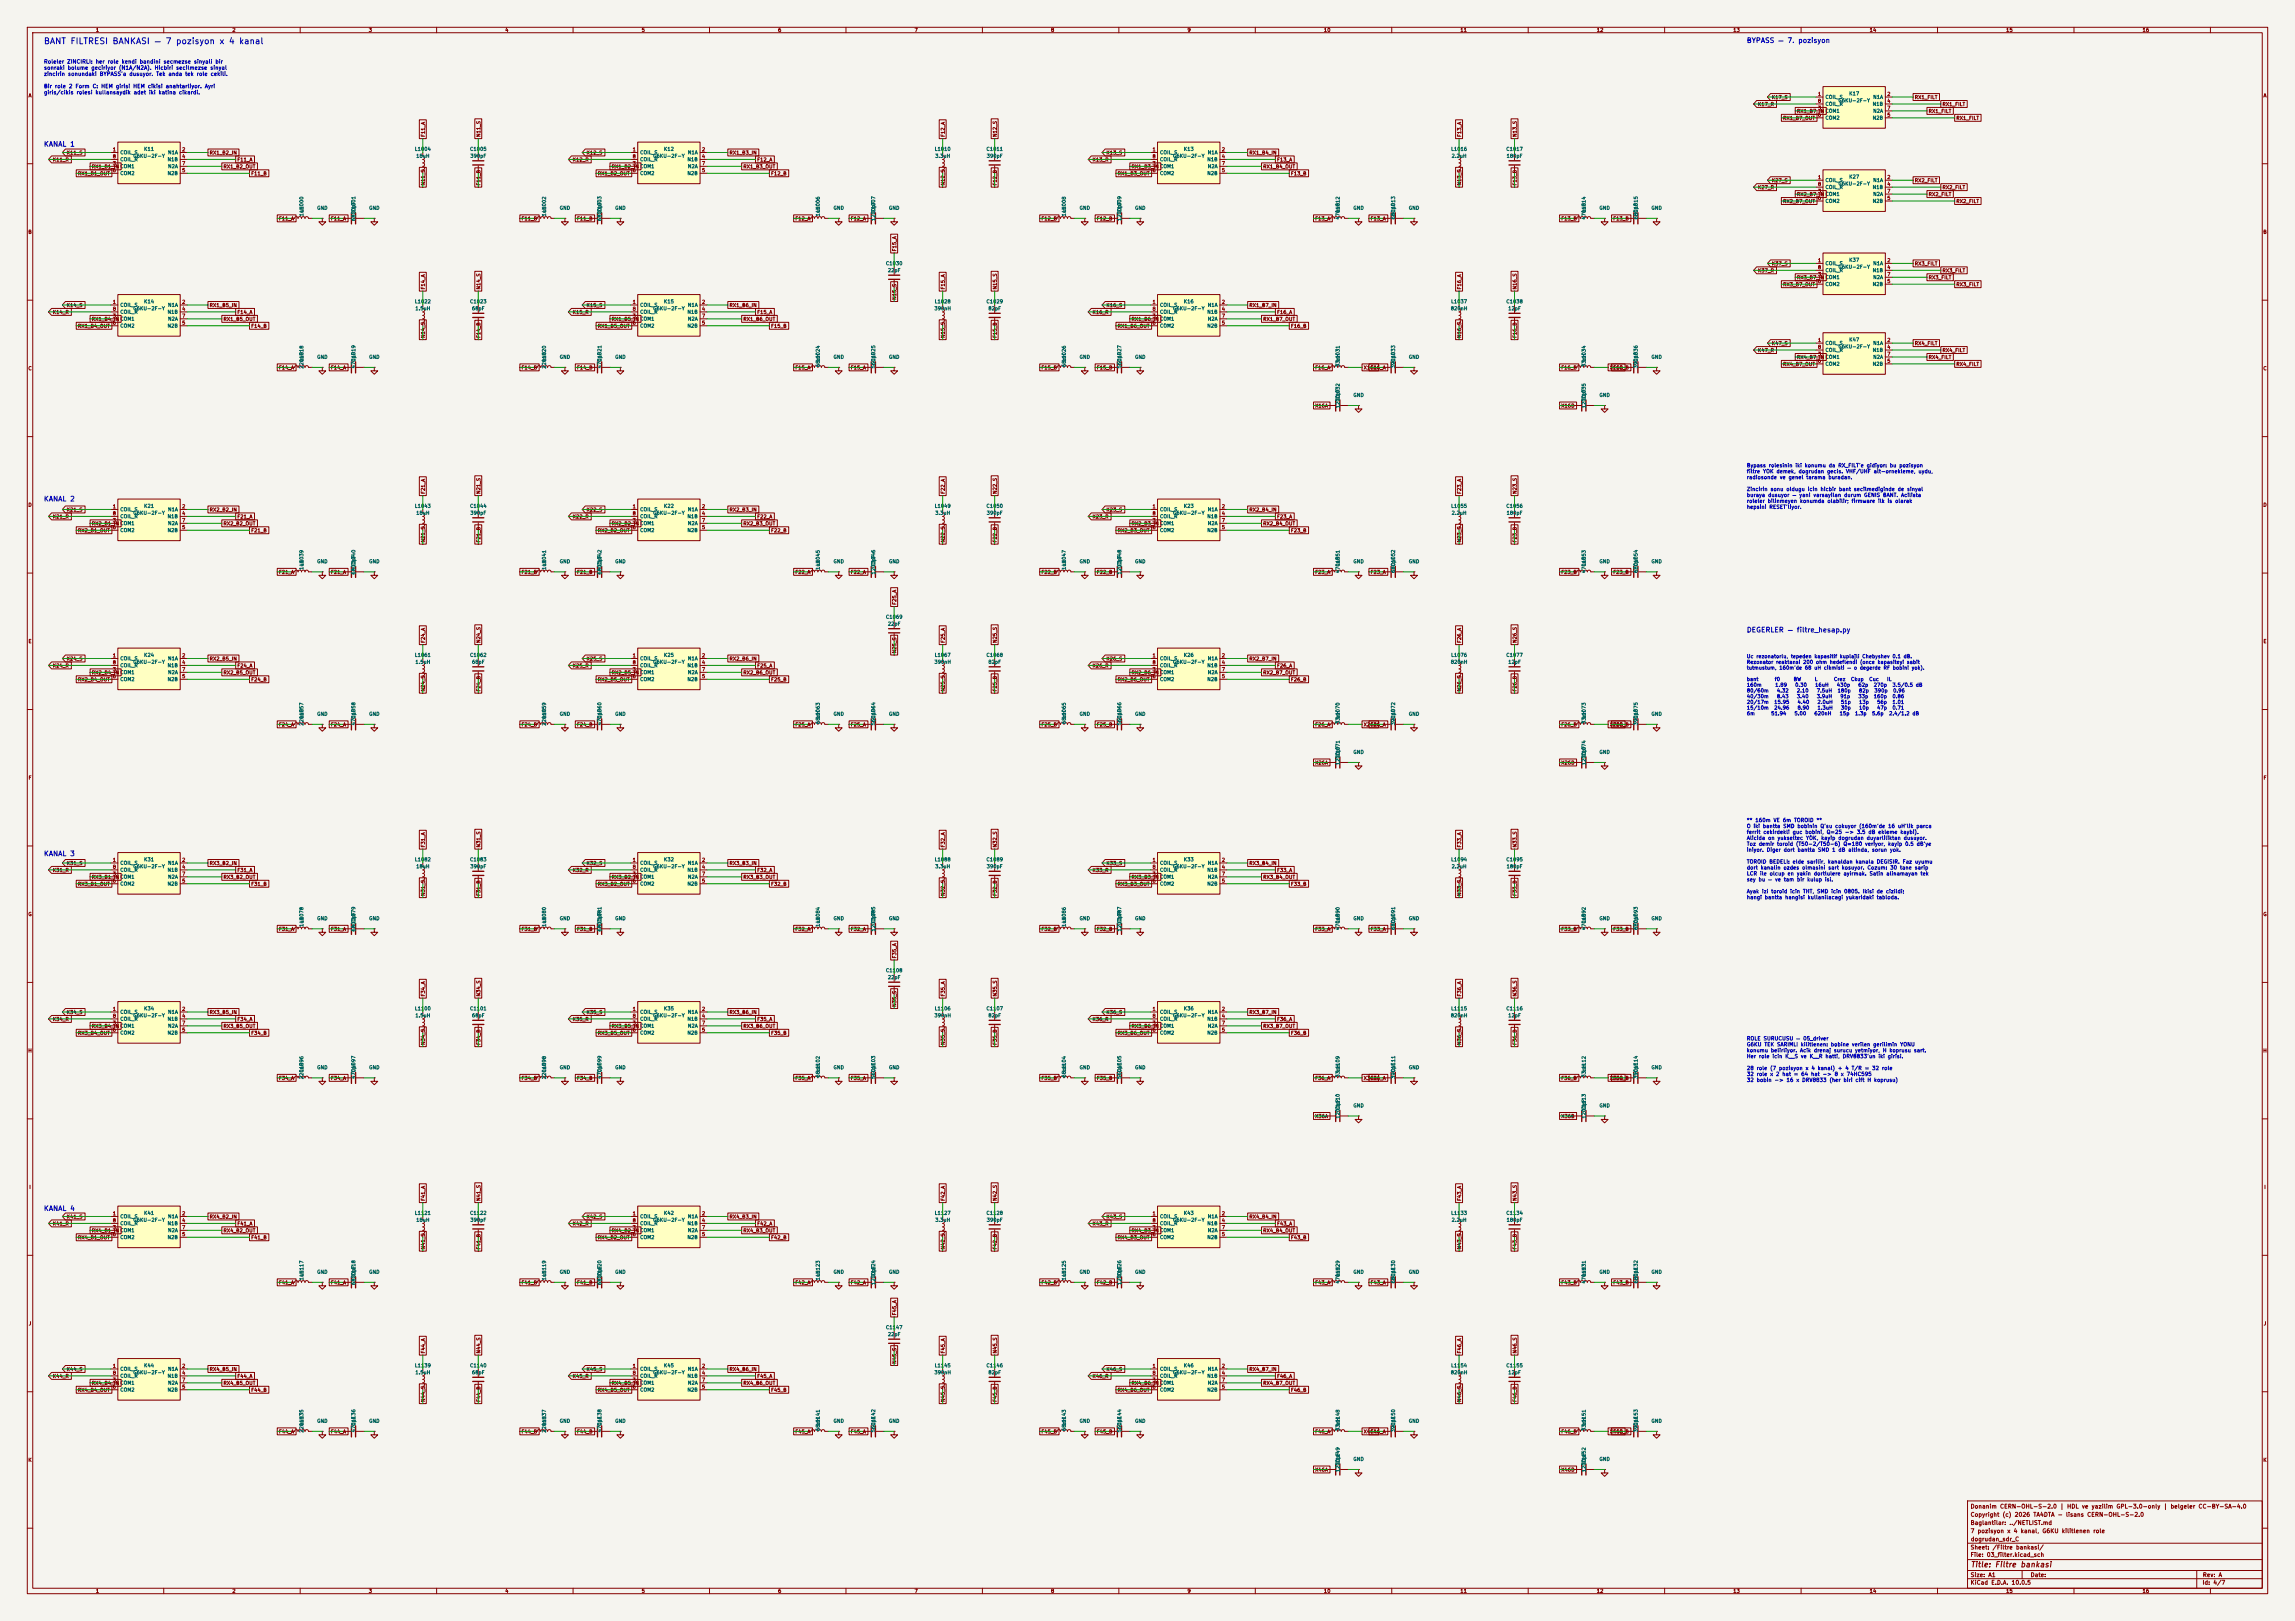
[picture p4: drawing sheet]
<svg xmlns="http://www.w3.org/2000/svg" width="841mm" height="594mm" viewBox="0 0 841 594" stroke-linecap="round" stroke-linejoin="round" font-family="sans-serif">
<defs><g id="words">
<text font-size="2.2" fill="#0000c2" x="15.9" y="16.7">BANT FILTRESI BANKASI — 7 pozisyon x 4 kanal</text>
<text font-size="2" fill="#840000" x="722" y="574.8">Title: Filtre bankasi</text>
<g font-size="1.8" fill="#0000c2">
<text x="639.9" y="16.2">BYPASS — 7. pozisyon</text>
<text x="15.9" y="54.2">KANAL 1</text>
<text x="15.9" y="184.2">KANAL 2</text>
<text x="639.9" y="232.2">DEGERLER — filtre_hesap.py</text>
<text x="15.9" y="314.2">KANAL 3</text>
<text x="15.9" y="444.2">KANAL 4</text>
</g>
<g font-size="1.5" fill="#840000">
<text x="721.9" y="556.1">Copyright (c) 2026 TA4DTA - lisans CERN-OHL-S-2.0</text>
<text x="721.9" y="553.1">Donanim CERN-OHL-S-2.0 | HDL ve yazilim GPL-3.0-only | belgeler CC-BY-SA-4.0</text>
<text x="721.9" y="562.1">7 pozisyon x 4 kanal, G6KU kilitlenen role</text>
<text x="721.9" y="559.1">Baglantilar: ../NETLIST.md</text>
<text x="721.9" y="568.1">Sheet: /Filtre bankasi/</text>
<text x="722" y="565.1">dogrudan_sdr_C</text>
<text x="721.9" y="570.8">File: 03_filter.kicad_sch</text>
<text x="721.9" y="581">KiCad E.D.A. 10.0.5</text>
<text x="721.9" y="578.2">Size: A1</text>
<text x="743.9" y="578.2">Date:</text>
<text x="806.9" y="581">Id: 4/7</text>
<text x="807" y="578.2">Rev: A</text>
</g>
<g font-size="1.4" fill="#0000c2">
<text x="16" y="23.6">Roleler ZINCIRLI: her role kendi bandini secmezse sinyali bir</text>
<text x="16" y="25.9">sonraki bolume geciriyor (N1A/N2A). Hicbiri secilmezse sinyal</text>
<text x="16" y="28.1">zincirin sonundaki BYPASS'a dusuyor. Tek anda tek role cekili.</text>
<text x="16" y="32.6">Bir role 2 Form C: HEM girisi HEM cikisi anahtarliyor. Ayri</text>
<text x="16" y="34.9">giris/cikis rolesi kullansaydik adet iki katina cikardi.</text>
</g>
<g font-size="1.3" fill="#840000">
<text x="35" y="12">1</text>
<text x="85" y="12">2</text>
<text x="135" y="12">3</text>
<text x="185" y="12">4</text>
<text x="235" y="12">5</text>
<text x="285" y="12">6</text>
<text x="335" y="12">7</text>
<text x="385" y="12">8</text>
<text x="435" y="12">9</text>
<text x="485" y="12">10</text>
<text x="535" y="12">11</text>
<text x="585" y="12">12</text>
<text x="635" y="12">13</text>
<text x="685" y="12">14</text>
<text x="735" y="12">15</text>
<text x="785" y="12">16</text>
<text x="10.3" y="36">A</text>
<text x="829.3" y="36">A</text>
<text x="644" y="39.2">K17_R</text>
<text x="649.1" y="36.6">K17_S</text>
<text x="658.3" y="41.7">RX1_B7_INCOM1</text>
<text x="701.5" y="36.6">RX1_FILT</text>
<text x="706.6" y="41.7">RX1_FILT</text>
<text x="711.6" y="39.2">RX1_FILT</text>
<text x="653.2" y="44.2">RX1_B7_OUT</text>
<text x="716.7" y="44.2">RX1_FILT</text>
<text x="156" y="50.3" transform="rotate(-90 156 50.3)">F11_A</text>
<text x="176.3" y="50.3" transform="rotate(-90 176.3 50.3)">N11_S</text>
<text x="346.5" y="50.3" transform="rotate(-90 346.5 50.3)">F12_A</text>
<text x="365.5" y="50.3" transform="rotate(-90 365.5 50.3)">N12_S</text>
<text x="535.7" y="50.3" transform="rotate(-90 535.7 50.3)">F13_A</text>
<text x="556" y="50.3" transform="rotate(-90 556 50.3)">N13_S</text>
<text x="19.2" y="59.5">K11_R</text>
<text x="24.3" y="56.9">K11_S</text>
<text x="76.6" y="56.9">RX1_B2_IN</text>
<text x="86.8" y="59.5">F11_A</text>
<text x="209.7" y="59.5">K12_R</text>
<text x="214.8" y="56.9">K12_S</text>
<text x="267.1" y="56.9">RX1_B3_IN</text>
<text x="277.3" y="59.5">F12_A</text>
<text x="400.2" y="59.5">K13_R</text>
<text x="405.3" y="56.9">K13_S</text>
<text x="457.6" y="56.9">RX1_B4_IN</text>
<text x="467.8" y="59.5">F13_A</text>
<text x="28.4" y="64.6">RX1_B1_OUT</text>
<text x="33.5" y="62">RX1_B1_INCOM1</text>
<text x="81.7" y="62">RX1_B2_OUT</text>
<text x="91.9" y="64.6">F11_B</text>
<text x="218.9" y="64.6">RX1_B2_OUT</text>
<text x="224" y="62">RX1_B2_INCOM1</text>
<text x="272.2" y="62">RX1_B3_OUT</text>
<text x="282.4" y="64.6">F12_B</text>
<text x="409.4" y="64.6">RX1_B3_OUT</text>
<text x="414.5" y="62">RX1_B3_INCOM1</text>
<text x="462.7" y="62">RX1_B4_OUT</text>
<text x="472.9" y="64.6">F13_B</text>
<text x="156" y="68.1" transform="rotate(-90 156 68.1)">N11_S</text>
<text x="176.3" y="68.1" transform="rotate(-90 176.3 68.1)">F11_B</text>
<text x="346.5" y="68.1" transform="rotate(-90 346.5 68.1)">N12_S</text>
<text x="365.5" y="68.1" transform="rotate(-90 365.5 68.1)">F12_B</text>
<text x="535.7" y="68.1" transform="rotate(-90 535.7 68.1)">N13_S</text>
<text x="556" y="68.1" transform="rotate(-90 556 68.1)">F13_B</text>
<text x="644" y="69.6">K27_R</text>
<text x="649.1" y="67.1">K27_S</text>
<text x="701.5" y="67.1">RX2_FILT</text>
<text x="711.6" y="69.6">RX2_FILT</text>
<text x="653.2" y="74.7">RX2_B7_OUT</text>
<text x="658.3" y="72.2">RX2_B7_INCOM1</text>
<text x="706.6" y="72.2">RX2_FILT</text>
<text x="716.7" y="74.7">RX2_FILT</text>
<text x="102" y="81.1">F11_A</text>
<text x="121.1" y="81.1">F11_A</text>
<text x="190.9" y="81.1">F11_B</text>
<text x="211.3" y="81.1">F11_B</text>
<text x="291.3" y="81.1">F12_A</text>
<text x="311.6" y="81.1">F12_A</text>
<text x="381.4" y="81.1">F12_B</text>
<text x="401.8" y="81.1">F12_B</text>
<text x="481.8" y="81.1">F13_A</text>
<text x="502.1" y="81.1">F13_A</text>
<text x="571.9" y="81.1">F13_B</text>
<text x="591" y="81.1">F13_B</text>
<text x="10.2" y="86">B</text>
<text x="829.2" y="86">B</text>
<text x="328.7" y="92.3" transform="rotate(-90 328.7 92.3)">F15_A</text>
<text x="644" y="100.1">K37_R</text>
<text x="649.1" y="97.6">K37_S</text>
<text x="701.5" y="97.6">RX3_FILT</text>
<text x="711.6" y="100.1">RX3_FILT</text>
<text x="156" y="106.2" transform="rotate(-90 156 106.2)">F14_A</text>
<text x="176.3" y="106.2" transform="rotate(-90 176.3 106.2)">N14_S</text>
<text x="346.5" y="106.2" transform="rotate(-90 346.5 106.2)">F15_A</text>
<text x="365.5" y="106.2" transform="rotate(-90 365.5 106.2)">N15_S</text>
<text x="535.7" y="106.2" transform="rotate(-90 535.7 106.2)">F16_A</text>
<text x="556" y="106.2" transform="rotate(-90 556 106.2)">N16_S</text>
<text x="653.2" y="105.2">RX3_B7_OUT</text>
<text x="658.3" y="102.7">RX3_B7_INCOM1</text>
<text x="706.6" y="102.7">RX3_FILT</text>
<text x="716.7" y="105.2">RX3_FILT</text>
<text x="24.3" y="112.8">K14_S</text>
<text x="76.6" y="112.8">RX1_B5_IN</text>
<text x="214.8" y="112.8">K15_S</text>
<text x="267.1" y="112.8">RX1_B6_IN</text>
<text x="328.7" y="110" transform="rotate(-90 328.7 110)">N15_S</text>
<text x="405.3" y="112.8">K16_S</text>
<text x="457.6" y="112.8">RX1_B7_IN</text>
<text x="19.2" y="115.4">K14_R</text>
<text x="33.5" y="117.9">RX1_B4_INCOM1</text>
<text x="81.7" y="117.9">RX1_B5_OUT</text>
<text x="86.8" y="115.4">F14_A</text>
<text x="209.7" y="115.4">K15_R</text>
<text x="224" y="117.9">RX1_B5_INCOM1</text>
<text x="272.2" y="117.9">RX1_B6_OUT</text>
<text x="277.3" y="115.4">F15_A</text>
<text x="400.2" y="115.4">K16_R</text>
<text x="414.5" y="117.9">RX1_B6_INCOM1</text>
<text x="462.7" y="117.9">RX1_B7_OUT</text>
<text x="467.8" y="115.4">F16_A</text>
<text x="28.4" y="120.4">RX1_B4_OUT</text>
<text x="91.9" y="120.4">F14_B</text>
<text x="156" y="124" transform="rotate(-90 156 124)">N14_S</text>
<text x="176.3" y="124" transform="rotate(-90 176.3 124)">F14_B</text>
<text x="218.9" y="120.4">RX1_B5_OUT</text>
<text x="282.4" y="120.4">F15_B</text>
<text x="346.5" y="124" transform="rotate(-90 346.5 124)">N15_S</text>
<text x="365.5" y="124" transform="rotate(-90 365.5 124)">F15_B</text>
<text x="409.4" y="120.4">RX1_B6_OUT</text>
<text x="472.9" y="120.4">F16_B</text>
<text x="535.7" y="124" transform="rotate(-90 535.7 124)">N16_S</text>
<text x="556" y="124" transform="rotate(-90 556 124)">F16_B</text>
<text x="644" y="129.3">K47_R</text>
<text x="649.1" y="126.8">K47_S</text>
<text x="658.3" y="131.9">RX4_B7_INCOM1</text>
<text x="701.5" y="126.8">RX4_FILT</text>
<text x="706.6" y="131.9">RX4_FILT</text>
<text x="711.6" y="129.3">RX4_FILT</text>
<text x="10.2" y="136">C</text>
<text x="102" y="135.7">F14_A</text>
<text x="121.1" y="135.7">F14_A</text>
<text x="190.9" y="135.7">F14_B</text>
<text x="211.3" y="135.7">F14_B</text>
<text x="291.3" y="135.7">F15_A</text>
<text x="311.6" y="135.7">F15_A</text>
<text x="381.4" y="135.7">F15_B</text>
<text x="401.8" y="135.7">F15_B</text>
<text x="481.8" y="135.7">F16_A</text>
<text x="499.6" y="135.7">X16A</text>
<text x="502.1" y="135.7">F16_A</text>
<text x="571.9" y="135.7">F16_B</text>
<text x="589.7" y="135.7">X16B</text>
<text x="591" y="135.7">F16_B</text>
<text x="653.2" y="134.4">RX4_B7_OUT</text>
<text x="716.7" y="134.4">RX4_FILT</text>
<text x="829.2" y="136">C</text>
<text x="481.8" y="149.6">X16A</text>
<text x="571.9" y="149.6">X16B</text>
<text x="10.2" y="186">D</text>
<text x="156" y="181.2" transform="rotate(-90 156 181.2)">F21_A</text>
<text x="176.3" y="181.2" transform="rotate(-90 176.3 181.2)">N21_S</text>
<text x="346.5" y="181.2" transform="rotate(-90 346.5 181.2)">F22_A</text>
<text x="365.5" y="181.2" transform="rotate(-90 365.5 181.2)">N22_S</text>
<text x="535.7" y="181.2" transform="rotate(-90 535.7 181.2)">F23_A</text>
<text x="556" y="181.2" transform="rotate(-90 556 181.2)">N23_S</text>
<text x="829.2" y="186">D</text>
<text x="19.2" y="190.3">K21_R</text>
<text x="24.3" y="187.7">K21_S</text>
<text x="76.6" y="187.7">RX2_B2_IN</text>
<text x="86.8" y="190.3">F21_A</text>
<text x="209.7" y="190.3">K22_R</text>
<text x="214.8" y="187.7">K22_S</text>
<text x="267.1" y="187.7">RX2_B3_IN</text>
<text x="277.3" y="190.3">F22_A</text>
<text x="400.2" y="190.3">K23_R</text>
<text x="405.3" y="187.7">K23_S</text>
<text x="457.6" y="187.7">RX2_B4_IN</text>
<text x="467.8" y="190.3">F23_A</text>
<text x="28.4" y="195.4">RX2_B1_OUT</text>
<text x="33.5" y="192.8">RX2_B1_INCOM1</text>
<text x="81.7" y="192.8">RX2_B2_OUT</text>
<text x="91.9" y="195.4">F21_B</text>
<text x="218.9" y="195.4">RX2_B2_OUT</text>
<text x="224" y="192.8">RX2_B2_INCOM1</text>
<text x="272.2" y="192.8">RX2_B3_OUT</text>
<text x="282.4" y="195.4">F22_B</text>
<text x="409.4" y="195.4">RX2_B3_OUT</text>
<text x="414.5" y="192.8">RX2_B3_INCOM1</text>
<text x="462.7" y="192.8">RX2_B4_OUT</text>
<text x="472.9" y="195.4">F23_B</text>
<text x="156" y="198.9" transform="rotate(-90 156 198.9)">N21_S</text>
<text x="176.3" y="198.9" transform="rotate(-90 176.3 198.9)">F21_B</text>
<text x="346.5" y="198.9" transform="rotate(-90 346.5 198.9)">N22_S</text>
<text x="365.5" y="198.9" transform="rotate(-90 365.5 198.9)">F22_B</text>
<text x="535.7" y="198.9" transform="rotate(-90 535.7 198.9)">N23_S</text>
<text x="556" y="198.9" transform="rotate(-90 556 198.9)">F23_B</text>
<text x="102" y="210.6">F21_A</text>
<text x="121.1" y="210.6">F21_A</text>
<text x="190.9" y="210.6">F21_B</text>
<text x="211.3" y="210.6">F21_B</text>
<text x="291.3" y="210.6">F22_A</text>
<text x="311.6" y="210.6">F22_A</text>
<text x="381.4" y="210.6">F22_B</text>
<text x="401.8" y="210.6">F22_B</text>
<text x="481.8" y="210.6">F23_A</text>
<text x="502.1" y="210.6">F23_A</text>
<text x="571.9" y="210.6">F23_B</text>
<text x="591" y="210.6">F23_B</text>
<text x="328.7" y="221.8" transform="rotate(-90 328.7 221.8)">F25_A</text>
<text x="10.3" y="236">E</text>
<text x="156" y="235.8" transform="rotate(-90 156 235.8)">F24_A</text>
<text x="176.3" y="235.8" transform="rotate(-90 176.3 235.8)">N24_S</text>
<text x="328.7" y="239.6" transform="rotate(-90 328.7 239.6)">N25_S</text>
<text x="346.5" y="235.8" transform="rotate(-90 346.5 235.8)">F25_A</text>
<text x="365.5" y="235.8" transform="rotate(-90 365.5 235.8)">N25_S</text>
<text x="535.7" y="235.8" transform="rotate(-90 535.7 235.8)">F26_A</text>
<text x="556" y="235.8" transform="rotate(-90 556 235.8)">N26_S</text>
<text x="829.3" y="236">E</text>
<text x="19.2" y="244.9">K24_R</text>
<text x="24.3" y="242.4">K24_S</text>
<text x="76.6" y="242.4">RX2_B5_IN</text>
<text x="86.8" y="244.9">F24_A</text>
<text x="209.7" y="244.9">K25_R</text>
<text x="214.8" y="242.4">K25_S</text>
<text x="267.1" y="242.4">RX2_B6_IN</text>
<text x="277.3" y="244.9">F25_A</text>
<text x="400.2" y="244.9">K26_R</text>
<text x="405.3" y="242.4">K26_S</text>
<text x="457.6" y="242.4">RX2_B7_IN</text>
<text x="467.8" y="244.9">F26_A</text>
<text x="28.4" y="250">RX2_B4_OUT</text>
<text x="33.5" y="247.4">RX2_B4_INCOM1</text>
<text x="81.7" y="247.4">RX2_B5_OUT</text>
<text x="91.9" y="250">F24_B</text>
<text x="218.9" y="250">RX2_B5_OUT</text>
<text x="224" y="247.4">RX2_B5_INCOM1</text>
<text x="272.2" y="247.4">RX2_B6_OUT</text>
<text x="282.4" y="250">F25_B</text>
<text x="409.4" y="250">RX2_B6_OUT</text>
<text x="414.5" y="247.4">RX2_B6_INCOM1</text>
<text x="462.7" y="247.4">RX2_B7_OUT</text>
<text x="472.9" y="250">F26_B</text>
<text x="156" y="253.5" transform="rotate(-90 156 253.5)">N24_S</text>
<text x="176.3" y="253.5" transform="rotate(-90 176.3 253.5)">F24_B</text>
<text x="346.5" y="253.5" transform="rotate(-90 346.5 253.5)">N25_S</text>
<text x="365.5" y="253.5" transform="rotate(-90 365.5 253.5)">F25_B</text>
<text x="535.7" y="253.5" transform="rotate(-90 535.7 253.5)">N26_S</text>
<text x="556" y="253.5" transform="rotate(-90 556 253.5)">F26_B</text>
<text x="102" y="266.5">F24_A</text>
<text x="121.1" y="266.5">F24_A</text>
<text x="190.9" y="266.5">F24_B</text>
<text x="211.3" y="266.5">F24_B</text>
<text x="291.3" y="266.5">F25_A</text>
<text x="311.6" y="266.5">F25_A</text>
<text x="381.4" y="266.5">F25_B</text>
<text x="401.8" y="266.5">F25_B</text>
<text x="481.8" y="266.5">F26_A</text>
<text x="499.6" y="266.5">X26A</text>
<text x="502.1" y="266.5">F26_A</text>
<text x="571.9" y="266.5">F26_B</text>
<text x="589.7" y="266.5">X26B</text>
<text x="591" y="266.5">F26_B</text>
<text x="481.8" y="280.5">X26A</text>
<text x="571.9" y="280.5">X26B</text>
<text x="10.3" y="286">F</text>
<text x="829.3" y="286">F</text>
<text x="156" y="310.7" transform="rotate(-90 156 310.7)">F31_A</text>
<text x="176.3" y="310.7" transform="rotate(-90 176.3 310.7)">N31_S</text>
<text x="346.5" y="310.7" transform="rotate(-90 346.5 310.7)">F32_A</text>
<text x="365.5" y="310.7" transform="rotate(-90 365.5 310.7)">N32_S</text>
<text x="535.7" y="310.7" transform="rotate(-90 535.7 310.7)">F33_A</text>
<text x="556" y="310.7" transform="rotate(-90 556 310.7)">N33_S</text>
<text x="24.3" y="317.3">K31_S</text>
<text x="76.6" y="317.3">RX3_B2_IN</text>
<text x="214.8" y="317.3">K32_S</text>
<text x="267.1" y="317.3">RX3_B3_IN</text>
<text x="405.3" y="317.3">K33_S</text>
<text x="457.6" y="317.3">RX3_B4_IN</text>
<text x="19.2" y="319.8">K31_R</text>
<text x="33.5" y="322.4">RX3_B1_INCOM1</text>
<text x="81.7" y="322.4">RX3_B2_OUT</text>
<text x="86.8" y="319.8">F31_A</text>
<text x="209.7" y="319.8">K32_R</text>
<text x="224" y="322.4">RX3_B2_INCOM1</text>
<text x="272.2" y="322.4">RX3_B3_OUT</text>
<text x="277.3" y="319.8">F32_A</text>
<text x="400.2" y="319.8">K33_R</text>
<text x="414.5" y="322.4">RX3_B3_INCOM1</text>
<text x="462.7" y="322.4">RX3_B4_OUT</text>
<text x="467.8" y="319.8">F33_A</text>
<text x="28.4" y="324.9">RX3_B1_OUT</text>
<text x="91.9" y="324.9">F31_B</text>
<text x="156" y="328.5" transform="rotate(-90 156 328.5)">N31_S</text>
<text x="176.3" y="328.5" transform="rotate(-90 176.3 328.5)">F31_B</text>
<text x="218.9" y="324.9">RX3_B2_OUT</text>
<text x="282.4" y="324.9">F32_B</text>
<text x="346.5" y="328.5" transform="rotate(-90 346.5 328.5)">N32_S</text>
<text x="365.5" y="328.5" transform="rotate(-90 365.5 328.5)">F32_B</text>
<text x="409.4" y="324.9">RX3_B3_OUT</text>
<text x="472.9" y="324.9">F33_B</text>
<text x="535.7" y="328.5" transform="rotate(-90 535.7 328.5)">N33_S</text>
<text x="556" y="328.5" transform="rotate(-90 556 328.5)">F33_B</text>
<text x="10.2" y="336">G</text>
<text x="829.2" y="336">G</text>
<text x="102" y="341.4">F31_A</text>
<text x="121.1" y="341.4">F31_A</text>
<text x="190.9" y="341.4">F31_B</text>
<text x="211.3" y="341.4">F31_B</text>
<text x="291.3" y="341.4">F32_A</text>
<text x="311.6" y="341.4">F32_A</text>
<text x="381.4" y="341.4">F32_B</text>
<text x="401.8" y="341.4">F32_B</text>
<text x="481.8" y="341.4">F33_A</text>
<text x="502.1" y="341.4">F33_A</text>
<text x="571.9" y="341.4">F33_B</text>
<text x="591" y="341.4">F33_B</text>
<text x="328.7" y="351.3" transform="rotate(-90 328.7 351.3)">F35_A</text>
<text x="156" y="365.3" transform="rotate(-90 156 365.3)">F34_A</text>
<text x="176.3" y="365.3" transform="rotate(-90 176.3 365.3)">N34_S</text>
<text x="346.5" y="365.3" transform="rotate(-90 346.5 365.3)">F35_A</text>
<text x="365.5" y="365.3" transform="rotate(-90 365.5 365.3)">N35_S</text>
<text x="535.7" y="365.3" transform="rotate(-90 535.7 365.3)">F36_A</text>
<text x="556" y="365.3" transform="rotate(-90 556 365.3)">N36_S</text>
<text x="24.3" y="371.9">K34_S</text>
<text x="76.6" y="371.9">RX3_B5_IN</text>
<text x="214.8" y="371.9">K35_S</text>
<text x="267.1" y="371.9">RX3_B6_IN</text>
<text x="328.7" y="369.1" transform="rotate(-90 328.7 369.1)">N35_S</text>
<text x="405.3" y="371.9">K36_S</text>
<text x="457.6" y="371.9">RX3_B7_IN</text>
<text x="19.2" y="374.4">K34_R</text>
<text x="33.5" y="377">RX3_B4_INCOM1</text>
<text x="81.7" y="377">RX3_B5_OUT</text>
<text x="86.8" y="374.4">F34_A</text>
<text x="209.7" y="374.4">K35_R</text>
<text x="224" y="377">RX3_B5_INCOM1</text>
<text x="272.2" y="377">RX3_B6_OUT</text>
<text x="277.3" y="374.4">F35_A</text>
<text x="400.2" y="374.4">K36_R</text>
<text x="414.5" y="377">RX3_B6_INCOM1</text>
<text x="462.7" y="377">RX3_B7_OUT</text>
<text x="467.8" y="374.4">F36_A</text>
<text x="28.4" y="379.5">RX3_B4_OUT</text>
<text x="91.9" y="379.5">F34_B</text>
<text x="156" y="383.1" transform="rotate(-90 156 383.1)">N34_S</text>
<text x="176.3" y="383.1" transform="rotate(-90 176.3 383.1)">F34_B</text>
<text x="218.9" y="379.5">RX3_B5_OUT</text>
<text x="282.4" y="379.5">F35_B</text>
<text x="346.5" y="383.1" transform="rotate(-90 346.5 383.1)">N35_S</text>
<text x="365.5" y="383.1" transform="rotate(-90 365.5 383.1)">F35_B</text>
<text x="409.4" y="379.5">RX3_B6_OUT</text>
<text x="472.9" y="379.5">F36_B</text>
<text x="535.7" y="383.1" transform="rotate(-90 535.7 383.1)">N36_S</text>
<text x="556" y="383.1" transform="rotate(-90 556 383.1)">F36_B</text>
<text x="10.2" y="386">H</text>
<text x="829.2" y="386">H</text>
<text x="102" y="396">F34_A</text>
<text x="121.1" y="396">F34_A</text>
<text x="190.9" y="396">F34_B</text>
<text x="211.3" y="396">F34_B</text>
<text x="291.3" y="396">F35_A</text>
<text x="311.6" y="396">F35_A</text>
<text x="381.4" y="396">F35_B</text>
<text x="401.8" y="396">F35_B</text>
<text x="481.8" y="396">F36_A</text>
<text x="499.6" y="396">X36A</text>
<text x="502.1" y="396">F36_A</text>
<text x="571.9" y="396">F36_B</text>
<text x="589.7" y="396">X36B</text>
<text x="591" y="396">F36_B</text>
<text x="481.8" y="410">X36A</text>
<text x="571.9" y="410">X36B</text>
<text x="10.6" y="436">I</text>
<text x="829.6" y="436">I</text>
<text x="156" y="440.2" transform="rotate(-90 156 440.2)">F41_A</text>
<text x="176.3" y="440.2" transform="rotate(-90 176.3 440.2)">N41_S</text>
<text x="346.5" y="440.2" transform="rotate(-90 346.5 440.2)">F42_A</text>
<text x="365.5" y="440.2" transform="rotate(-90 365.5 440.2)">N42_S</text>
<text x="535.7" y="440.2" transform="rotate(-90 535.7 440.2)">F43_A</text>
<text x="556" y="440.2" transform="rotate(-90 556 440.2)">N43_S</text>
<text x="19.2" y="449.4">K41_R</text>
<text x="24.3" y="446.8">K41_S</text>
<text x="76.6" y="446.8">RX4_B2_IN</text>
<text x="86.8" y="449.4">F41_A</text>
<text x="209.7" y="449.4">K42_R</text>
<text x="214.8" y="446.8">K42_S</text>
<text x="267.1" y="446.8">RX4_B3_IN</text>
<text x="277.3" y="449.4">F42_A</text>
<text x="400.2" y="449.4">K43_R</text>
<text x="405.3" y="446.8">K43_S</text>
<text x="457.6" y="446.8">RX4_B4_IN</text>
<text x="467.8" y="449.4">F43_A</text>
<text x="28.4" y="454.4">RX4_B1_OUT</text>
<text x="33.5" y="451.9">RX4_B1_INCOM1</text>
<text x="81.7" y="451.9">RX4_B2_OUT</text>
<text x="91.9" y="454.4">F41_B</text>
<text x="218.9" y="454.4">RX4_B2_OUT</text>
<text x="224" y="451.9">RX4_B2_INCOM1</text>
<text x="272.2" y="451.9">RX4_B3_OUT</text>
<text x="282.4" y="454.4">F42_B</text>
<text x="409.4" y="454.4">RX4_B3_OUT</text>
<text x="414.5" y="451.9">RX4_B3_INCOM1</text>
<text x="462.7" y="451.9">RX4_B4_OUT</text>
<text x="472.9" y="454.4">F43_B</text>
<text x="156" y="458" transform="rotate(-90 156 458)">N41_S</text>
<text x="176.3" y="458" transform="rotate(-90 176.3 458)">F41_B</text>
<text x="346.5" y="458" transform="rotate(-90 346.5 458)">N42_S</text>
<text x="365.5" y="458" transform="rotate(-90 365.5 458)">F42_B</text>
<text x="535.7" y="458" transform="rotate(-90 535.7 458)">N43_S</text>
<text x="556" y="458" transform="rotate(-90 556 458)">F43_B</text>
<text x="102" y="471">F41_A</text>
<text x="121.1" y="471">F41_A</text>
<text x="190.9" y="471">F41_B</text>
<text x="211.3" y="471">F41_B</text>
<text x="291.3" y="471">F42_A</text>
<text x="311.6" y="471">F42_A</text>
<text x="381.4" y="471">F42_B</text>
<text x="401.8" y="471">F42_B</text>
<text x="481.8" y="471">F43_A</text>
<text x="502.1" y="471">F43_A</text>
<text x="571.9" y="471">F43_B</text>
<text x="591" y="471">F43_B</text>
<text x="10.4" y="486">J</text>
<text x="328.7" y="482.1" transform="rotate(-90 328.7 482.1)">F45_A</text>
<text x="829.4" y="486">J</text>
<text x="156" y="496.1" transform="rotate(-90 156 496.1)">F44_A</text>
<text x="176.3" y="496.1" transform="rotate(-90 176.3 496.1)">N44_S</text>
<text x="346.5" y="496.1" transform="rotate(-90 346.5 496.1)">F45_A</text>
<text x="365.5" y="496.1" transform="rotate(-90 365.5 496.1)">N45_S</text>
<text x="535.7" y="496.1" transform="rotate(-90 535.7 496.1)">F46_A</text>
<text x="556" y="496.1" transform="rotate(-90 556 496.1)">N46_S</text>
<text x="24.3" y="502.7">K44_S</text>
<text x="76.6" y="502.7">RX4_B5_IN</text>
<text x="214.8" y="502.7">K45_S</text>
<text x="267.1" y="502.7">RX4_B6_IN</text>
<text x="328.7" y="499.9" transform="rotate(-90 328.7 499.9)">N45_S</text>
<text x="405.3" y="502.7">K46_S</text>
<text x="457.6" y="502.7">RX4_B7_IN</text>
<text x="19.2" y="505.2">K44_R</text>
<text x="33.5" y="507.8">RX4_B4_INCOM1</text>
<text x="81.7" y="507.8">RX4_B5_OUT</text>
<text x="86.8" y="505.2">F44_A</text>
<text x="209.7" y="505.2">K45_R</text>
<text x="224" y="507.8">RX4_B5_INCOM1</text>
<text x="272.2" y="507.8">RX4_B6_OUT</text>
<text x="277.3" y="505.2">F45_A</text>
<text x="400.2" y="505.2">K46_R</text>
<text x="414.5" y="507.8">RX4_B6_INCOM1</text>
<text x="462.7" y="507.8">RX4_B7_OUT</text>
<text x="467.8" y="505.2">F46_A</text>
<text x="28.4" y="510.3">RX4_B4_OUT</text>
<text x="91.9" y="510.3">F44_B</text>
<text x="156" y="513.9" transform="rotate(-90 156 513.9)">N44_S</text>
<text x="176.3" y="513.9" transform="rotate(-90 176.3 513.9)">F44_B</text>
<text x="218.9" y="510.3">RX4_B5_OUT</text>
<text x="282.4" y="510.3">F45_B</text>
<text x="346.5" y="513.9" transform="rotate(-90 346.5 513.9)">N45_S</text>
<text x="365.5" y="513.9" transform="rotate(-90 365.5 513.9)">F45_B</text>
<text x="409.4" y="510.3">RX4_B6_OUT</text>
<text x="472.9" y="510.3">F46_B</text>
<text x="535.7" y="513.9" transform="rotate(-90 535.7 513.9)">N46_S</text>
<text x="556" y="513.9" transform="rotate(-90 556 513.9)">F46_B</text>
<text x="102" y="525.6">F44_A</text>
<text x="121.1" y="525.6">F44_A</text>
<text x="190.9" y="525.6">F44_B</text>
<text x="211.3" y="525.6">F44_B</text>
<text x="291.3" y="525.6">F45_A</text>
<text x="311.6" y="525.6">F45_A</text>
<text x="381.4" y="525.6">F45_B</text>
<text x="401.8" y="525.6">F45_B</text>
<text x="481.8" y="525.6">F46_A</text>
<text x="499.6" y="525.6">X46A</text>
<text x="502.1" y="525.6">F46_A</text>
<text x="571.9" y="525.6">F46_B</text>
<text x="589.7" y="525.6">X46B</text>
<text x="591" y="525.6">F46_B</text>
<text x="10.2" y="536">K</text>
<text x="481.8" y="539.5">X46A</text>
<text x="571.9" y="539.5">X46B</text>
<text x="829.2" y="536">K</text>
<text x="35" y="584">1</text>
<text x="85" y="584">2</text>
<text x="135" y="584">3</text>
<text x="185" y="584">4</text>
<text x="235" y="584">5</text>
<text x="285" y="584">6</text>
<text x="335" y="584">7</text>
<text x="385" y="584">8</text>
<text x="435" y="584">9</text>
<text x="485" y="584">10</text>
<text x="535" y="584">11</text>
<text x="585" y="584">12</text>
<text x="635" y="584">13</text>
<text x="685" y="584">14</text>
<text x="735" y="584">15</text>
<text x="785" y="584">16</text>
</g>
<g font-size="1.3" fill="#a90000">
<text x="666" y="35.4">1</text>
<text x="691.4" y="35.4">2</text>
<text x="666" y="40.5">3</text>
<text x="666" y="38">8</text>
<text x="691.4" y="38">4</text>
<text x="691.4" y="40.5">7</text>
<text x="666" y="43">6</text>
<text x="691.4" y="43">5</text>
<text x="41.2" y="55.7">1</text>
<text x="41.2" y="58.3">8</text>
<text x="66.6" y="55.7">2</text>
<text x="66.6" y="58.3">4</text>
<text x="231.7" y="55.7">1</text>
<text x="231.7" y="58.3">8</text>
<text x="257.1" y="55.7">2</text>
<text x="257.1" y="58.3">4</text>
<text x="422.2" y="55.7">1</text>
<text x="422.2" y="58.3">8</text>
<text x="447.6" y="55.7">2</text>
<text x="447.6" y="58.3">4</text>
<text x="41.2" y="60.8">3</text>
<text x="41.2" y="63.4">6</text>
<text x="66.6" y="63.4">5</text>
<text x="66.6" y="60.8">7</text>
<text x="231.7" y="60.8">3</text>
<text x="231.7" y="63.4">6</text>
<text x="257.1" y="63.4">5</text>
<text x="257.1" y="60.8">7</text>
<text x="422.2" y="60.8">3</text>
<text x="422.2" y="63.4">6</text>
<text x="447.6" y="63.4">5</text>
<text x="447.6" y="60.8">7</text>
<text x="666" y="65.9">1</text>
<text x="691.4" y="65.9">2</text>
<text x="666" y="71">3</text>
<text x="666" y="68.4">8</text>
<text x="691.4" y="68.4">4</text>
<text x="691.4" y="71">7</text>
<text x="666" y="73.5">6</text>
<text x="691.4" y="73.5">5</text>
<text x="666" y="96.4">1</text>
<text x="666" y="101.5">3</text>
<text x="666" y="98.9">8</text>
<text x="691.4" y="96.4">2</text>
<text x="691.4" y="98.9">4</text>
<text x="691.4" y="101.5">7</text>
<text x="666" y="104">6</text>
<text x="691.4" y="104">5</text>
<text x="41.2" y="111.6">1</text>
<text x="66.6" y="111.6">2</text>
<text x="231.7" y="111.6">1</text>
<text x="257.1" y="111.6">2</text>
<text x="422.2" y="111.6">1</text>
<text x="447.6" y="111.6">2</text>
<text x="41.2" y="116.7">3</text>
<text x="41.2" y="119.2">6</text>
<text x="41.2" y="114.2">8</text>
<text x="66.6" y="114.2">4</text>
<text x="66.6" y="119.2">5</text>
<text x="66.6" y="116.7">7</text>
<text x="231.7" y="116.7">3</text>
<text x="231.7" y="119.2">6</text>
<text x="231.7" y="114.2">8</text>
<text x="257.1" y="114.2">4</text>
<text x="257.1" y="119.2">5</text>
<text x="257.1" y="116.7">7</text>
<text x="422.2" y="116.7">3</text>
<text x="422.2" y="119.2">6</text>
<text x="422.2" y="114.2">8</text>
<text x="447.6" y="114.2">4</text>
<text x="447.6" y="119.2">5</text>
<text x="447.6" y="116.7">7</text>
<text x="666" y="125.6">1</text>
<text x="691.4" y="125.6">2</text>
<text x="666" y="130.7">3</text>
<text x="666" y="128.1">8</text>
<text x="691.4" y="128.1">4</text>
<text x="691.4" y="130.7">7</text>
<text x="666" y="133.2">6</text>
<text x="691.4" y="133.2">5</text>
<text x="41.2" y="186.6">1</text>
<text x="41.2" y="191.6">3</text>
<text x="41.2" y="189.1">8</text>
<text x="66.6" y="186.6">2</text>
<text x="66.6" y="189.1">4</text>
<text x="66.6" y="191.6">7</text>
<text x="231.7" y="186.6">1</text>
<text x="231.7" y="191.6">3</text>
<text x="231.7" y="189.1">8</text>
<text x="257.1" y="186.6">2</text>
<text x="257.1" y="189.1">4</text>
<text x="257.1" y="191.6">7</text>
<text x="422.2" y="186.6">1</text>
<text x="422.2" y="191.6">3</text>
<text x="422.2" y="189.1">8</text>
<text x="447.6" y="186.6">2</text>
<text x="447.6" y="189.1">4</text>
<text x="447.6" y="191.6">7</text>
<text x="41.2" y="194.2">6</text>
<text x="66.6" y="194.2">5</text>
<text x="231.7" y="194.2">6</text>
<text x="257.1" y="194.2">5</text>
<text x="422.2" y="194.2">6</text>
<text x="447.6" y="194.2">5</text>
<text x="41.2" y="241.2">1</text>
<text x="41.2" y="243.7">8</text>
<text x="66.6" y="241.2">2</text>
<text x="66.6" y="243.7">4</text>
<text x="231.7" y="241.2">1</text>
<text x="231.7" y="243.7">8</text>
<text x="257.1" y="241.2">2</text>
<text x="257.1" y="243.7">4</text>
<text x="422.2" y="241.2">1</text>
<text x="422.2" y="243.7">8</text>
<text x="447.6" y="241.2">2</text>
<text x="447.6" y="243.7">4</text>
<text x="41.2" y="246.2">3</text>
<text x="41.2" y="248.8">6</text>
<text x="66.6" y="248.8">5</text>
<text x="66.6" y="246.2">7</text>
<text x="231.7" y="246.2">3</text>
<text x="231.7" y="248.8">6</text>
<text x="257.1" y="248.8">5</text>
<text x="257.1" y="246.2">7</text>
<text x="422.2" y="246.2">3</text>
<text x="422.2" y="248.8">6</text>
<text x="447.6" y="248.8">5</text>
<text x="447.6" y="246.2">7</text>
<text x="41.2" y="316.1">1</text>
<text x="66.6" y="316.1">2</text>
<text x="231.7" y="316.1">1</text>
<text x="257.1" y="316.1">2</text>
<text x="422.2" y="316.1">1</text>
<text x="447.6" y="316.1">2</text>
<text x="41.2" y="321.2">3</text>
<text x="41.2" y="323.7">6</text>
<text x="41.2" y="318.6">8</text>
<text x="66.6" y="318.6">4</text>
<text x="66.6" y="323.7">5</text>
<text x="66.6" y="321.2">7</text>
<text x="231.7" y="321.2">3</text>
<text x="231.7" y="323.7">6</text>
<text x="231.7" y="318.6">8</text>
<text x="257.1" y="318.6">4</text>
<text x="257.1" y="323.7">5</text>
<text x="257.1" y="321.2">7</text>
<text x="422.2" y="321.2">3</text>
<text x="422.2" y="323.7">6</text>
<text x="422.2" y="318.6">8</text>
<text x="447.6" y="318.6">4</text>
<text x="447.6" y="323.7">5</text>
<text x="447.6" y="321.2">7</text>
<text x="41.2" y="370.7">1</text>
<text x="66.6" y="370.7">2</text>
<text x="231.7" y="370.7">1</text>
<text x="257.1" y="370.7">2</text>
<text x="422.2" y="370.7">1</text>
<text x="447.6" y="370.7">2</text>
<text x="41.2" y="375.8">3</text>
<text x="41.2" y="373.2">8</text>
<text x="66.6" y="373.2">4</text>
<text x="66.6" y="375.8">7</text>
<text x="231.7" y="375.8">3</text>
<text x="231.7" y="373.2">8</text>
<text x="257.1" y="373.2">4</text>
<text x="257.1" y="375.8">7</text>
<text x="422.2" y="375.8">3</text>
<text x="422.2" y="373.2">8</text>
<text x="447.6" y="373.2">4</text>
<text x="447.6" y="375.8">7</text>
<text x="41.2" y="378.3">6</text>
<text x="66.6" y="378.3">5</text>
<text x="231.7" y="378.3">6</text>
<text x="257.1" y="378.3">5</text>
<text x="422.2" y="378.3">6</text>
<text x="447.6" y="378.3">5</text>
<text x="41.2" y="445.6">1</text>
<text x="41.2" y="448.2">8</text>
<text x="66.6" y="445.6">2</text>
<text x="66.6" y="448.2">4</text>
<text x="231.7" y="445.6">1</text>
<text x="231.7" y="448.2">8</text>
<text x="257.1" y="445.6">2</text>
<text x="257.1" y="448.2">4</text>
<text x="422.2" y="445.6">1</text>
<text x="422.2" y="448.2">8</text>
<text x="447.6" y="445.6">2</text>
<text x="447.6" y="448.2">4</text>
<text x="41.2" y="450.7">3</text>
<text x="41.2" y="453.3">6</text>
<text x="66.6" y="453.3">5</text>
<text x="66.6" y="450.7">7</text>
<text x="231.7" y="450.7">3</text>
<text x="231.7" y="453.3">6</text>
<text x="257.1" y="453.3">5</text>
<text x="257.1" y="450.7">7</text>
<text x="422.2" y="450.7">3</text>
<text x="422.2" y="453.3">6</text>
<text x="447.6" y="453.3">5</text>
<text x="447.6" y="450.7">7</text>
<text x="41.2" y="501.5">1</text>
<text x="66.6" y="501.5">2</text>
<text x="231.7" y="501.5">1</text>
<text x="257.1" y="501.5">2</text>
<text x="422.2" y="501.5">1</text>
<text x="447.6" y="501.5">2</text>
<text x="41.2" y="506.6">3</text>
<text x="41.2" y="509.1">6</text>
<text x="41.2" y="504.1">8</text>
<text x="66.6" y="504.1">4</text>
<text x="66.6" y="509.1">5</text>
<text x="66.6" y="506.6">7</text>
<text x="231.7" y="506.6">3</text>
<text x="231.7" y="509.1">6</text>
<text x="231.7" y="504.1">8</text>
<text x="257.1" y="504.1">4</text>
<text x="257.1" y="509.1">5</text>
<text x="257.1" y="506.6">7</text>
<text x="422.2" y="506.6">3</text>
<text x="422.2" y="509.1">6</text>
<text x="422.2" y="504.1">8</text>
<text x="447.6" y="504.1">4</text>
<text x="447.6" y="509.1">5</text>
<text x="447.6" y="506.6">7</text>
</g>
<g font-size="1.3" fill="#006464">
<text x="677.5" y="35.3">K17</text>
<text x="668.8" y="36.5">COIL_S</text>
<text x="668.8" y="39.1">COIL_R</text>
<text x="673.5" y="37.8">G6KU-2F-Y</text>
<text x="686.1" y="39.1">N1B</text>
<text x="686.3" y="36.5">N1A</text>
<text x="686.3" y="41.6">N2A</text>
<text x="668.8" y="44.1">COM2</text>
<text x="686.1" y="44.1">N2B</text>
<text x="43.9" y="56.8">COIL_S</text>
<text x="43.9" y="59.4">COIL_R</text>
<text x="48.7" y="58.1">G6KU-2F-Y</text>
<text x="52.6" y="55.6">K11</text>
<text x="61.2" y="59.4">N1B</text>
<text x="61.4" y="56.8">N1A</text>
<text x="151.9" y="55.6">L1004</text>
<text x="152.4" y="58.1">18uH</text>
<text x="172.1" y="55.6">C1005</text>
<text x="172.2" y="58.1">390pF</text>
<text x="234.4" y="56.8">COIL_S</text>
<text x="234.4" y="59.4">COIL_R</text>
<text x="239.2" y="58.1">G6KU-2F-Y</text>
<text x="243.1" y="55.6">K12</text>
<text x="251.7" y="59.4">N1B</text>
<text x="251.9" y="56.8">N1A</text>
<text x="342.4" y="55.6">L1010</text>
<text x="342.6" y="58.1">3.3uH</text>
<text x="361.3" y="55.6">C1011</text>
<text x="361.4" y="58.1">390pF</text>
<text x="424.9" y="56.8">COIL_S</text>
<text x="424.9" y="59.4">COIL_R</text>
<text x="429.7" y="58.1">G6KU-2F-Y</text>
<text x="433.6" y="55.6">K13</text>
<text x="442.2" y="59.4">N1B</text>
<text x="442.4" y="56.8">N1A</text>
<text x="531.6" y="55.6">L1016</text>
<text x="531.8" y="58.1">2.2uH</text>
<text x="551.8" y="55.6">C1017</text>
<text x="551.9" y="58.1">180pF</text>
<text x="43.9" y="64.5">COM2</text>
<text x="61.2" y="64.5">N2B</text>
<text x="61.4" y="61.9">N2A</text>
<text x="234.4" y="64.5">COM2</text>
<text x="251.7" y="64.5">N2B</text>
<text x="251.9" y="61.9">N2A</text>
<text x="424.9" y="64.5">COM2</text>
<text x="442.2" y="64.5">N2B</text>
<text x="442.4" y="61.9">N2A</text>
<text x="677.5" y="65.7">K27</text>
<text x="668.8" y="67">COIL_S</text>
<text x="668.8" y="69.5">COIL_R</text>
<text x="673.5" y="68.3">G6KU-2F-Y</text>
<text x="686.1" y="69.5">N1B</text>
<text x="686.3" y="67">N1A</text>
<text x="111.5" y="78" transform="rotate(-90 111.5 78)">L1000</text>
<text x="116" y="77.2">GND</text>
<text x="135.1" y="77.2">GND</text>
<text x="200.4" y="78" transform="rotate(-90 200.4 78)">L1002</text>
<text x="204.9" y="77.2">GND</text>
<text x="225.3" y="77.2">GND</text>
<text x="300.7" y="78" transform="rotate(-90 300.7 78)">L1006</text>
<text x="305.3" y="77.2">GND</text>
<text x="325.6" y="77.2">GND</text>
<text x="390.9" y="78" transform="rotate(-90 390.9 78)">L1008</text>
<text x="395.4" y="77.2">GND</text>
<text x="415.8" y="77.2">GND</text>
<text x="491.2" y="78" transform="rotate(-90 491.2 78)">L1012</text>
<text x="495.8" y="77.2">GND</text>
<text x="516.1" y="77.2">GND</text>
<text x="581.4" y="78" transform="rotate(-90 581.4 78)">L1014</text>
<text x="585.9" y="77.2">GND</text>
<text x="605" y="77.2">GND</text>
<text x="668.8" y="74.6">COM2</text>
<text x="686.1" y="74.6">N2B</text>
<text x="686.3" y="72.1">N2A</text>
<text x="111.5" y="79.4" transform="rotate(-90 111.5 79.4)">1uH</text>
<text x="130.5" y="81.1" transform="rotate(-90 130.5 81.1)">6800pF</text>
<text x="130.5" y="78.1" transform="rotate(-90 130.5 78.1)">C1001</text>
<text x="200.4" y="79.4" transform="rotate(-90 200.4 79.4)">1uH</text>
<text x="220.7" y="81.1" transform="rotate(-90 220.7 81.1)">6800pF</text>
<text x="220.7" y="78.1" transform="rotate(-90 220.7 78.1)">C1003</text>
<text x="300.7" y="79.4" transform="rotate(-90 300.7 79.4)">1uH</text>
<text x="321" y="81.1" transform="rotate(-90 321 81.1)">1200pF</text>
<text x="321" y="78.1" transform="rotate(-90 321 78.1)">C1007</text>
<text x="390.9" y="79.4" transform="rotate(-90 390.9 79.4)">1uH</text>
<text x="411.2" y="81.1" transform="rotate(-90 411.2 81.1)">1200pF</text>
<text x="411.2" y="78.1" transform="rotate(-90 411.2 78.1)">C1009</text>
<text x="491.2" y="80.7" transform="rotate(-90 491.2 80.7)">470nH</text>
<text x="511.5" y="80.5" transform="rotate(-90 511.5 80.5)">680pF</text>
<text x="511.5" y="78.1" transform="rotate(-90 511.5 78.1)">C1013</text>
<text x="581.4" y="80.7" transform="rotate(-90 581.4 80.7)">470nH</text>
<text x="600.4" y="80.5" transform="rotate(-90 600.4 80.5)">680pF</text>
<text x="600.4" y="78.1" transform="rotate(-90 600.4 78.1)">C1015</text>
<text x="324.5" y="97.5">C1030</text>
<text x="325.2" y="100">22pF</text>
<text x="668.8" y="97.5">COIL_S</text>
<text x="668.8" y="100">COIL_R</text>
<text x="673.5" y="98.8">G6KU-2F-Y</text>
<text x="677.5" y="96.2">K37</text>
<text x="686.1" y="100">N1B</text>
<text x="686.3" y="97.5">N1A</text>
<text x="668.8" y="105.1">COM2</text>
<text x="686.1" y="105.1">N2B</text>
<text x="686.3" y="102.6">N2A</text>
<text x="43.9" y="112.7">COIL_S</text>
<text x="48.7" y="114">G6KU-2F-Y</text>
<text x="52.6" y="111.5">K14</text>
<text x="61.4" y="112.7">N1A</text>
<text x="151.9" y="111.5">L1022</text>
<text x="152.1" y="114">1.5uH</text>
<text x="172.1" y="111.5">C1023</text>
<text x="172.8" y="114">68pF</text>
<text x="234.4" y="112.7">COIL_S</text>
<text x="239.2" y="114">G6KU-2F-Y</text>
<text x="243.1" y="111.5">K15</text>
<text x="251.9" y="112.7">N1A</text>
<text x="342.3" y="114">390nH</text>
<text x="342.4" y="111.5">L1028</text>
<text x="361.3" y="111.5">C1029</text>
<text x="362" y="114">82pF</text>
<text x="424.9" y="112.7">COIL_S</text>
<text x="429.7" y="114">G6KU-2F-Y</text>
<text x="433.6" y="111.5">K16</text>
<text x="442.4" y="112.7">N1A</text>
<text x="531.5" y="114">820nH</text>
<text x="531.6" y="111.5">L1037</text>
<text x="551.8" y="111.5">C1038</text>
<text x="552.5" y="114">12pF</text>
<text x="43.9" y="115.3">COIL_R</text>
<text x="61.2" y="115.3">N1B</text>
<text x="61.4" y="117.8">N2A</text>
<text x="234.4" y="115.3">COIL_R</text>
<text x="251.7" y="115.3">N1B</text>
<text x="251.9" y="117.8">N2A</text>
<text x="424.9" y="115.3">COIL_R</text>
<text x="442.2" y="115.3">N1B</text>
<text x="442.4" y="117.8">N2A</text>
<text x="43.9" y="120.3">COM2</text>
<text x="61.2" y="120.3">N2B</text>
<text x="234.4" y="120.3">COM2</text>
<text x="251.7" y="120.3">N2B</text>
<text x="424.9" y="120.3">COM2</text>
<text x="442.2" y="120.3">N2B</text>
<text x="677.5" y="125.4">K47</text>
<text x="116" y="131.8">GND</text>
<text x="135.1" y="131.8">GND</text>
<text x="204.9" y="131.8">GND</text>
<text x="225.3" y="131.8">GND</text>
<text x="305.3" y="131.8">GND</text>
<text x="325.6" y="131.8">GND</text>
<text x="395.4" y="131.8">GND</text>
<text x="415.8" y="131.8">GND</text>
<text x="516.1" y="131.8">GND</text>
<text x="605" y="131.8">GND</text>
<text x="668.8" y="126.7">COIL_S</text>
<text x="668.8" y="129.2">COIL_R</text>
<text x="673.5" y="128">G6KU-2F-Y</text>
<text x="686.1" y="129.2">N1B</text>
<text x="686.3" y="126.7">N1A</text>
<text x="686.3" y="131.8">N2A</text>
<text x="111.5" y="135.3" transform="rotate(-90 111.5 135.3)">220nH</text>
<text x="111.5" y="132.6" transform="rotate(-90 111.5 132.6)">L1018</text>
<text x="130.5" y="135.1" transform="rotate(-90 130.5 135.1)">470pF</text>
<text x="130.5" y="132.7" transform="rotate(-90 130.5 132.7)">C1019</text>
<text x="200.4" y="135.3" transform="rotate(-90 200.4 135.3)">220nH</text>
<text x="200.4" y="132.6" transform="rotate(-90 200.4 132.6)">L1020</text>
<text x="220.7" y="135.1" transform="rotate(-90 220.7 135.1)">470pF</text>
<text x="220.7" y="132.7" transform="rotate(-90 220.7 132.7)">C1021</text>
<text x="300.7" y="134.7" transform="rotate(-90 300.7 134.7)">68nH</text>
<text x="300.7" y="132.6" transform="rotate(-90 300.7 132.6)">L1024</text>
<text x="321" y="135.1" transform="rotate(-90 321 135.1)">560pF</text>
<text x="321" y="132.7" transform="rotate(-90 321 132.7)">C1025</text>
<text x="390.9" y="134.7" transform="rotate(-90 390.9 134.7)">68nH</text>
<text x="390.9" y="132.6" transform="rotate(-90 390.9 132.6)">L1026</text>
<text x="411.2" y="135.1" transform="rotate(-90 411.2 135.1)">560pF</text>
<text x="411.2" y="132.7" transform="rotate(-90 411.2 132.7)">C1027</text>
<text x="491.2" y="134.7" transform="rotate(-90 491.2 134.7)">33nH</text>
<text x="491.2" y="132.6" transform="rotate(-90 491.2 132.6)">L1031</text>
<text x="511.5" y="135.1" transform="rotate(-90 511.5 135.1)">390pF</text>
<text x="511.5" y="132.7" transform="rotate(-90 511.5 132.7)">C1033</text>
<text x="581.4" y="134.7" transform="rotate(-90 581.4 134.7)">33nH</text>
<text x="581.4" y="132.6" transform="rotate(-90 581.4 132.6)">L1034</text>
<text x="600.4" y="135.1" transform="rotate(-90 600.4 135.1)">390pF</text>
<text x="600.4" y="132.7" transform="rotate(-90 600.4 132.7)">C1036</text>
<text x="668.8" y="134.3">COM2</text>
<text x="686.1" y="134.3">N2B</text>
<text x="491.2" y="149.7" transform="rotate(-90 491.2 149.7)">1200pF</text>
<text x="491.2" y="146.7" transform="rotate(-90 491.2 146.7)">C1032</text>
<text x="495.8" y="145.7">GND</text>
<text x="581.4" y="149.7" transform="rotate(-90 581.4 149.7)">1200pF</text>
<text x="581.4" y="146.7" transform="rotate(-90 581.4 146.7)">C1035</text>
<text x="585.9" y="145.7">GND</text>
<text x="43.9" y="187.7">COIL_S</text>
<text x="43.9" y="190.2">COIL_R</text>
<text x="48.7" y="188.9">G6KU-2F-Y</text>
<text x="52.6" y="186.4">K21</text>
<text x="61.2" y="190.2">N1B</text>
<text x="61.4" y="187.7">N1A</text>
<text x="151.9" y="186.4">L1043</text>
<text x="152.4" y="188.9">18uH</text>
<text x="172.1" y="186.4">C1044</text>
<text x="172.2" y="188.9">390pF</text>
<text x="234.4" y="187.7">COIL_S</text>
<text x="234.4" y="190.2">COIL_R</text>
<text x="239.2" y="188.9">G6KU-2F-Y</text>
<text x="243.1" y="186.4">K22</text>
<text x="251.7" y="190.2">N1B</text>
<text x="251.9" y="187.7">N1A</text>
<text x="342.4" y="186.4">L1049</text>
<text x="342.6" y="188.9">3.3uH</text>
<text x="361.3" y="186.4">C1050</text>
<text x="361.4" y="188.9">390pF</text>
<text x="424.9" y="187.7">COIL_S</text>
<text x="424.9" y="190.2">COIL_R</text>
<text x="429.7" y="188.9">G6KU-2F-Y</text>
<text x="433.6" y="186.4">K23</text>
<text x="442.2" y="190.2">N1B</text>
<text x="442.4" y="187.7">N1A</text>
<text x="531.6" y="186.4">L1055</text>
<text x="531.8" y="188.9">2.2uH</text>
<text x="551.8" y="186.4">C1056</text>
<text x="551.9" y="188.9">180pF</text>
<text x="43.9" y="195.3">COM2</text>
<text x="61.2" y="195.3">N2B</text>
<text x="61.4" y="192.7">N2A</text>
<text x="234.4" y="195.3">COM2</text>
<text x="251.7" y="195.3">N2B</text>
<text x="251.9" y="192.7">N2A</text>
<text x="424.9" y="195.3">COM2</text>
<text x="442.2" y="195.3">N2B</text>
<text x="442.4" y="192.7">N2A</text>
<text x="111.5" y="209" transform="rotate(-90 111.5 209)">1uH</text>
<text x="111.5" y="207.5" transform="rotate(-90 111.5 207.5)">L1039</text>
<text x="116" y="206.7">GND</text>
<text x="130.5" y="207.7" transform="rotate(-90 130.5 207.7)">C1040</text>
<text x="135.1" y="206.7">GND</text>
<text x="200.4" y="209" transform="rotate(-90 200.4 209)">1uH</text>
<text x="200.4" y="207.5" transform="rotate(-90 200.4 207.5)">L1041</text>
<text x="204.9" y="206.7">GND</text>
<text x="220.7" y="207.7" transform="rotate(-90 220.7 207.7)">C1042</text>
<text x="225.3" y="206.7">GND</text>
<text x="300.7" y="209" transform="rotate(-90 300.7 209)">1uH</text>
<text x="300.7" y="207.5" transform="rotate(-90 300.7 207.5)">L1045</text>
<text x="305.3" y="206.7">GND</text>
<text x="321" y="207.7" transform="rotate(-90 321 207.7)">C1046</text>
<text x="325.6" y="206.7">GND</text>
<text x="390.9" y="209" transform="rotate(-90 390.9 209)">1uH</text>
<text x="390.9" y="207.5" transform="rotate(-90 390.9 207.5)">L1047</text>
<text x="395.4" y="206.7">GND</text>
<text x="411.2" y="207.7" transform="rotate(-90 411.2 207.7)">C1048</text>
<text x="415.8" y="206.7">GND</text>
<text x="491.2" y="207.5" transform="rotate(-90 491.2 207.5)">L1051</text>
<text x="495.8" y="206.7">GND</text>
<text x="511.5" y="207.7" transform="rotate(-90 511.5 207.7)">C1052</text>
<text x="516.1" y="206.7">GND</text>
<text x="581.4" y="207.5" transform="rotate(-90 581.4 207.5)">L1053</text>
<text x="585.9" y="206.7">GND</text>
<text x="600.4" y="207.7" transform="rotate(-90 600.4 207.7)">C1054</text>
<text x="605" y="206.7">GND</text>
<text x="130.5" y="210.7" transform="rotate(-90 130.5 210.7)">6800pF</text>
<text x="220.7" y="210.7" transform="rotate(-90 220.7 210.7)">6800pF</text>
<text x="321" y="210.7" transform="rotate(-90 321 210.7)">1200pF</text>
<text x="411.2" y="210.7" transform="rotate(-90 411.2 210.7)">1200pF</text>
<text x="491.2" y="210.2" transform="rotate(-90 491.2 210.2)">470nH</text>
<text x="511.5" y="210.1" transform="rotate(-90 511.5 210.1)">680pF</text>
<text x="581.4" y="210.2" transform="rotate(-90 581.4 210.2)">470nH</text>
<text x="600.4" y="210.1" transform="rotate(-90 600.4 210.1)">680pF</text>
<text x="324.5" y="227">C1069</text>
<text x="325.2" y="229.6">22pF</text>
<text x="43.9" y="242.3">COIL_S</text>
<text x="43.9" y="244.8">COIL_R</text>
<text x="48.7" y="243.5">G6KU-2F-Y</text>
<text x="52.6" y="241">K24</text>
<text x="61.2" y="244.8">N1B</text>
<text x="61.4" y="242.3">N1A</text>
<text x="151.9" y="241">L1061</text>
<text x="152.1" y="243.5">1.5uH</text>
<text x="172.1" y="241">C1062</text>
<text x="172.8" y="243.5">68pF</text>
<text x="234.4" y="242.3">COIL_S</text>
<text x="234.4" y="244.8">COIL_R</text>
<text x="239.2" y="243.5">G6KU-2F-Y</text>
<text x="243.1" y="241">K25</text>
<text x="251.7" y="244.8">N1B</text>
<text x="251.9" y="242.3">N1A</text>
<text x="342.3" y="243.5">390nH</text>
<text x="342.4" y="241">L1067</text>
<text x="361.3" y="241">C1068</text>
<text x="362" y="243.5">82pF</text>
<text x="424.9" y="242.3">COIL_S</text>
<text x="424.9" y="244.8">COIL_R</text>
<text x="429.7" y="243.5">G6KU-2F-Y</text>
<text x="433.6" y="241">K26</text>
<text x="442.2" y="244.8">N1B</text>
<text x="442.4" y="242.3">N1A</text>
<text x="531.5" y="243.5">820nH</text>
<text x="531.6" y="241">L1076</text>
<text x="551.8" y="241">C1077</text>
<text x="552.5" y="243.5">12pF</text>
<text x="43.9" y="249.9">COM2</text>
<text x="61.2" y="249.9">N2B</text>
<text x="61.4" y="247.3">N2A</text>
<text x="234.4" y="249.9">COM2</text>
<text x="251.7" y="249.9">N2B</text>
<text x="251.9" y="247.3">N2A</text>
<text x="424.9" y="249.9">COM2</text>
<text x="442.2" y="249.9">N2B</text>
<text x="442.4" y="247.3">N2A</text>
<text x="111.5" y="263.4" transform="rotate(-90 111.5 263.4)">L1057</text>
<text x="116" y="262.6">GND</text>
<text x="130.5" y="263.5" transform="rotate(-90 130.5 263.5)">C1058</text>
<text x="135.1" y="262.6">GND</text>
<text x="200.4" y="263.4" transform="rotate(-90 200.4 263.4)">L1059</text>
<text x="204.9" y="262.6">GND</text>
<text x="220.7" y="263.5" transform="rotate(-90 220.7 263.5)">C1060</text>
<text x="225.3" y="262.6">GND</text>
<text x="300.7" y="263.4" transform="rotate(-90 300.7 263.4)">L1063</text>
<text x="305.3" y="262.6">GND</text>
<text x="321" y="263.5" transform="rotate(-90 321 263.5)">C1064</text>
<text x="325.6" y="262.6">GND</text>
<text x="390.9" y="263.4" transform="rotate(-90 390.9 263.4)">L1065</text>
<text x="395.4" y="262.6">GND</text>
<text x="411.2" y="263.5" transform="rotate(-90 411.2 263.5)">C1066</text>
<text x="415.8" y="262.6">GND</text>
<text x="491.2" y="263.4" transform="rotate(-90 491.2 263.4)">L1070</text>
<text x="511.5" y="263.5" transform="rotate(-90 511.5 263.5)">C1072</text>
<text x="516.1" y="262.6">GND</text>
<text x="581.4" y="263.4" transform="rotate(-90 581.4 263.4)">L1073</text>
<text x="600.4" y="263.5" transform="rotate(-90 600.4 263.5)">C1075</text>
<text x="605" y="262.6">GND</text>
<text x="111.5" y="266.1" transform="rotate(-90 111.5 266.1)">220nH</text>
<text x="130.5" y="265.9" transform="rotate(-90 130.5 265.9)">470pF</text>
<text x="200.4" y="266.1" transform="rotate(-90 200.4 266.1)">220nH</text>
<text x="220.7" y="265.9" transform="rotate(-90 220.7 265.9)">470pF</text>
<text x="300.7" y="265.5" transform="rotate(-90 300.7 265.5)">68nH</text>
<text x="321" y="265.9" transform="rotate(-90 321 265.9)">560pF</text>
<text x="390.9" y="265.5" transform="rotate(-90 390.9 265.5)">68nH</text>
<text x="411.2" y="265.9" transform="rotate(-90 411.2 265.9)">560pF</text>
<text x="491.2" y="265.5" transform="rotate(-90 491.2 265.5)">33nH</text>
<text x="511.5" y="265.9" transform="rotate(-90 511.5 265.9)">390pF</text>
<text x="581.4" y="265.5" transform="rotate(-90 581.4 265.5)">33nH</text>
<text x="600.4" y="265.9" transform="rotate(-90 600.4 265.9)">390pF</text>
<text x="491.2" y="280.5" transform="rotate(-90 491.2 280.5)">1200pF</text>
<text x="491.2" y="277.5" transform="rotate(-90 491.2 277.5)">C1071</text>
<text x="495.8" y="276.6">GND</text>
<text x="581.4" y="280.5" transform="rotate(-90 581.4 280.5)">1200pF</text>
<text x="581.4" y="277.5" transform="rotate(-90 581.4 277.5)">C1074</text>
<text x="585.9" y="276.6">GND</text>
<text x="43.9" y="317.2">COIL_S</text>
<text x="52.6" y="315.9">K31</text>
<text x="61.4" y="317.2">N1A</text>
<text x="151.9" y="315.9">L1082</text>
<text x="172.1" y="315.9">C1083</text>
<text x="234.4" y="317.2">COIL_S</text>
<text x="243.1" y="315.9">K32</text>
<text x="251.9" y="317.2">N1A</text>
<text x="342.4" y="315.9">L1088</text>
<text x="361.3" y="315.9">C1089</text>
<text x="424.9" y="317.2">COIL_S</text>
<text x="433.6" y="315.9">K33</text>
<text x="442.4" y="317.2">N1A</text>
<text x="531.6" y="315.9">L1094</text>
<text x="551.8" y="315.9">C1095</text>
<text x="43.9" y="319.7">COIL_R</text>
<text x="48.7" y="318.5">G6KU-2F-Y</text>
<text x="61.2" y="319.7">N1B</text>
<text x="61.4" y="322.3">N2A</text>
<text x="152.4" y="318.5">18uH</text>
<text x="172.2" y="318.5">390pF</text>
<text x="234.4" y="319.7">COIL_R</text>
<text x="239.2" y="318.5">G6KU-2F-Y</text>
<text x="251.7" y="319.7">N1B</text>
<text x="251.9" y="322.3">N2A</text>
<text x="342.6" y="318.5">3.3uH</text>
<text x="361.4" y="318.5">390pF</text>
<text x="424.9" y="319.7">COIL_R</text>
<text x="429.7" y="318.5">G6KU-2F-Y</text>
<text x="442.2" y="319.7">N1B</text>
<text x="442.4" y="322.3">N2A</text>
<text x="531.8" y="318.5">2.2uH</text>
<text x="551.9" y="318.5">180pF</text>
<text x="43.9" y="324.8">COM2</text>
<text x="61.2" y="324.8">N2B</text>
<text x="234.4" y="324.8">COM2</text>
<text x="251.7" y="324.8">N2B</text>
<text x="424.9" y="324.8">COM2</text>
<text x="442.2" y="324.8">N2B</text>
<text x="111.5" y="339.8" transform="rotate(-90 111.5 339.8)">1uH</text>
<text x="111.5" y="338.3" transform="rotate(-90 111.5 338.3)">L1078</text>
<text x="116" y="337.5">GND</text>
<text x="130.5" y="341.5" transform="rotate(-90 130.5 341.5)">6800pF</text>
<text x="130.5" y="338.5" transform="rotate(-90 130.5 338.5)">C1079</text>
<text x="135.1" y="337.5">GND</text>
<text x="200.4" y="339.8" transform="rotate(-90 200.4 339.8)">1uH</text>
<text x="200.4" y="338.3" transform="rotate(-90 200.4 338.3)">L1080</text>
<text x="204.9" y="337.5">GND</text>
<text x="220.7" y="341.5" transform="rotate(-90 220.7 341.5)">6800pF</text>
<text x="220.7" y="338.5" transform="rotate(-90 220.7 338.5)">C1081</text>
<text x="225.3" y="337.5">GND</text>
<text x="300.7" y="339.8" transform="rotate(-90 300.7 339.8)">1uH</text>
<text x="300.7" y="338.3" transform="rotate(-90 300.7 338.3)">L1084</text>
<text x="305.3" y="337.5">GND</text>
<text x="321" y="341.5" transform="rotate(-90 321 341.5)">1200pF</text>
<text x="321" y="338.5" transform="rotate(-90 321 338.5)">C1085</text>
<text x="325.6" y="337.5">GND</text>
<text x="390.9" y="339.8" transform="rotate(-90 390.9 339.8)">1uH</text>
<text x="390.9" y="338.3" transform="rotate(-90 390.9 338.3)">L1086</text>
<text x="395.4" y="337.5">GND</text>
<text x="411.2" y="341.5" transform="rotate(-90 411.2 341.5)">1200pF</text>
<text x="411.2" y="338.5" transform="rotate(-90 411.2 338.5)">C1087</text>
<text x="415.8" y="337.5">GND</text>
<text x="491.2" y="341" transform="rotate(-90 491.2 341)">470nH</text>
<text x="491.2" y="338.3" transform="rotate(-90 491.2 338.3)">L1090</text>
<text x="495.8" y="337.5">GND</text>
<text x="511.5" y="340.9" transform="rotate(-90 511.5 340.9)">680pF</text>
<text x="511.5" y="338.5" transform="rotate(-90 511.5 338.5)">C1091</text>
<text x="516.1" y="337.5">GND</text>
<text x="581.4" y="341" transform="rotate(-90 581.4 341)">470nH</text>
<text x="581.4" y="338.3" transform="rotate(-90 581.4 338.3)">L1092</text>
<text x="585.9" y="337.5">GND</text>
<text x="600.4" y="340.9" transform="rotate(-90 600.4 340.9)">680pF</text>
<text x="600.4" y="338.5" transform="rotate(-90 600.4 338.5)">C1093</text>
<text x="605" y="337.5">GND</text>
<text x="324.5" y="356.6">C1108</text>
<text x="325.2" y="359.1">22pF</text>
<text x="43.9" y="371.8">COIL_S</text>
<text x="52.6" y="370.5">K34</text>
<text x="61.4" y="371.8">N1A</text>
<text x="151.9" y="370.5">L1100</text>
<text x="172.1" y="370.5">C1101</text>
<text x="234.4" y="371.8">COIL_S</text>
<text x="243.1" y="370.5">K35</text>
<text x="251.9" y="371.8">N1A</text>
<text x="342.4" y="370.5">L1106</text>
<text x="361.3" y="370.5">C1107</text>
<text x="424.9" y="371.8">COIL_S</text>
<text x="433.6" y="370.5">K36</text>
<text x="442.4" y="371.8">N1A</text>
<text x="531.6" y="370.5">L1115</text>
<text x="551.8" y="370.5">C1116</text>
<text x="43.9" y="374.3">COIL_R</text>
<text x="48.7" y="373.1">G6KU-2F-Y</text>
<text x="61.2" y="374.3">N1B</text>
<text x="61.4" y="376.9">N2A</text>
<text x="152.1" y="373.1">1.5uH</text>
<text x="172.8" y="373.1">68pF</text>
<text x="234.4" y="374.3">COIL_R</text>
<text x="239.2" y="373.1">G6KU-2F-Y</text>
<text x="251.7" y="374.3">N1B</text>
<text x="251.9" y="376.9">N2A</text>
<text x="342.3" y="373.1">390nH</text>
<text x="362" y="373.1">82pF</text>
<text x="424.9" y="374.3">COIL_R</text>
<text x="429.7" y="373.1">G6KU-2F-Y</text>
<text x="442.2" y="374.3">N1B</text>
<text x="442.4" y="376.9">N2A</text>
<text x="531.5" y="373.1">820nH</text>
<text x="552.5" y="373.1">12pF</text>
<text x="43.9" y="379.4">COM2</text>
<text x="61.2" y="379.4">N2B</text>
<text x="234.4" y="379.4">COM2</text>
<text x="251.7" y="379.4">N2B</text>
<text x="424.9" y="379.4">COM2</text>
<text x="442.2" y="379.4">N2B</text>
<text x="111.5" y="395.6" transform="rotate(-90 111.5 395.6)">220nH</text>
<text x="111.5" y="392.9" transform="rotate(-90 111.5 392.9)">L1096</text>
<text x="116" y="392.1">GND</text>
<text x="130.5" y="395.5" transform="rotate(-90 130.5 395.5)">470pF</text>
<text x="130.5" y="393.1" transform="rotate(-90 130.5 393.1)">C1097</text>
<text x="135.1" y="392.1">GND</text>
<text x="200.4" y="395.6" transform="rotate(-90 200.4 395.6)">220nH</text>
<text x="200.4" y="392.9" transform="rotate(-90 200.4 392.9)">L1098</text>
<text x="204.9" y="392.1">GND</text>
<text x="220.7" y="395.5" transform="rotate(-90 220.7 395.5)">470pF</text>
<text x="220.7" y="393.1" transform="rotate(-90 220.7 393.1)">C1099</text>
<text x="225.3" y="392.1">GND</text>
<text x="300.7" y="395" transform="rotate(-90 300.7 395)">68nH</text>
<text x="300.7" y="392.9" transform="rotate(-90 300.7 392.9)">L1102</text>
<text x="305.3" y="392.1">GND</text>
<text x="321" y="395.5" transform="rotate(-90 321 395.5)">560pF</text>
<text x="321" y="393.1" transform="rotate(-90 321 393.1)">C1103</text>
<text x="325.6" y="392.1">GND</text>
<text x="390.9" y="395" transform="rotate(-90 390.9 395)">68nH</text>
<text x="390.9" y="392.9" transform="rotate(-90 390.9 392.9)">L1104</text>
<text x="395.4" y="392.1">GND</text>
<text x="411.2" y="395.5" transform="rotate(-90 411.2 395.5)">560pF</text>
<text x="411.2" y="393.1" transform="rotate(-90 411.2 393.1)">C1105</text>
<text x="415.8" y="392.1">GND</text>
<text x="491.2" y="395" transform="rotate(-90 491.2 395)">33nH</text>
<text x="491.2" y="392.9" transform="rotate(-90 491.2 392.9)">L1109</text>
<text x="511.5" y="395.5" transform="rotate(-90 511.5 395.5)">390pF</text>
<text x="511.5" y="393.1" transform="rotate(-90 511.5 393.1)">C1111</text>
<text x="516.1" y="392.1">GND</text>
<text x="581.4" y="395" transform="rotate(-90 581.4 395)">33nH</text>
<text x="581.4" y="392.9" transform="rotate(-90 581.4 392.9)">L1112</text>
<text x="600.4" y="395.5" transform="rotate(-90 600.4 395.5)">390pF</text>
<text x="600.4" y="393.1" transform="rotate(-90 600.4 393.1)">C1114</text>
<text x="605" y="392.1">GND</text>
<text x="491.2" y="407" transform="rotate(-90 491.2 407)">C1110</text>
<text x="495.8" y="406.1">GND</text>
<text x="581.4" y="407" transform="rotate(-90 581.4 407)">C1113</text>
<text x="585.9" y="406.1">GND</text>
<text x="491.2" y="410.1" transform="rotate(-90 491.2 410.1)">1200pF</text>
<text x="581.4" y="410.1" transform="rotate(-90 581.4 410.1)">1200pF</text>
<text x="43.9" y="446.7">COIL_S</text>
<text x="43.9" y="449.3">COIL_R</text>
<text x="48.7" y="448">G6KU-2F-Y</text>
<text x="52.6" y="445.5">K41</text>
<text x="61.2" y="449.3">N1B</text>
<text x="61.4" y="446.7">N1A</text>
<text x="151.9" y="445.5">L1121</text>
<text x="152.4" y="448">18uH</text>
<text x="172.1" y="445.5">C1122</text>
<text x="172.2" y="448">390pF</text>
<text x="234.4" y="446.7">COIL_S</text>
<text x="234.4" y="449.3">COIL_R</text>
<text x="239.2" y="448">G6KU-2F-Y</text>
<text x="243.1" y="445.5">K42</text>
<text x="251.7" y="449.3">N1B</text>
<text x="251.9" y="446.7">N1A</text>
<text x="342.4" y="445.5">L1127</text>
<text x="342.6" y="448">3.3uH</text>
<text x="361.3" y="445.5">C1128</text>
<text x="361.4" y="448">390pF</text>
<text x="424.9" y="446.7">COIL_S</text>
<text x="424.9" y="449.3">COIL_R</text>
<text x="429.7" y="448">G6KU-2F-Y</text>
<text x="433.6" y="445.5">K43</text>
<text x="442.2" y="449.3">N1B</text>
<text x="442.4" y="446.7">N1A</text>
<text x="531.6" y="445.5">L1133</text>
<text x="531.8" y="448">2.2uH</text>
<text x="551.8" y="445.5">C1134</text>
<text x="551.9" y="448">180pF</text>
<text x="43.9" y="454.4">COM2</text>
<text x="61.2" y="454.4">N2B</text>
<text x="61.4" y="451.8">N2A</text>
<text x="234.4" y="454.4">COM2</text>
<text x="251.7" y="454.4">N2B</text>
<text x="251.9" y="451.8">N2A</text>
<text x="424.9" y="454.4">COM2</text>
<text x="442.2" y="454.4">N2B</text>
<text x="442.4" y="451.8">N2A</text>
<text x="111.5" y="467.9" transform="rotate(-90 111.5 467.9)">L1117</text>
<text x="116" y="467.1">GND</text>
<text x="135.1" y="467.1">GND</text>
<text x="200.4" y="467.9" transform="rotate(-90 200.4 467.9)">L1119</text>
<text x="204.9" y="467.1">GND</text>
<text x="225.3" y="467.1">GND</text>
<text x="300.7" y="467.9" transform="rotate(-90 300.7 467.9)">L1123</text>
<text x="305.3" y="467.1">GND</text>
<text x="325.6" y="467.1">GND</text>
<text x="390.9" y="467.9" transform="rotate(-90 390.9 467.9)">L1125</text>
<text x="395.4" y="467.1">GND</text>
<text x="415.8" y="467.1">GND</text>
<text x="491.2" y="467.9" transform="rotate(-90 491.2 467.9)">L1129</text>
<text x="495.8" y="467.1">GND</text>
<text x="516.1" y="467.1">GND</text>
<text x="581.4" y="467.9" transform="rotate(-90 581.4 467.9)">L1131</text>
<text x="585.9" y="467.1">GND</text>
<text x="605" y="467.1">GND</text>
<text x="111.5" y="469.3" transform="rotate(-90 111.5 469.3)">1uH</text>
<text x="130.5" y="471" transform="rotate(-90 130.5 471)">6800pF</text>
<text x="130.5" y="468" transform="rotate(-90 130.5 468)">C1118</text>
<text x="200.4" y="469.3" transform="rotate(-90 200.4 469.3)">1uH</text>
<text x="220.7" y="471" transform="rotate(-90 220.7 471)">6800pF</text>
<text x="220.7" y="468" transform="rotate(-90 220.7 468)">C1120</text>
<text x="300.7" y="469.3" transform="rotate(-90 300.7 469.3)">1uH</text>
<text x="321" y="471" transform="rotate(-90 321 471)">1200pF</text>
<text x="321" y="468" transform="rotate(-90 321 468)">C1124</text>
<text x="390.9" y="469.3" transform="rotate(-90 390.9 469.3)">1uH</text>
<text x="411.2" y="471" transform="rotate(-90 411.2 471)">1200pF</text>
<text x="411.2" y="468" transform="rotate(-90 411.2 468)">C1126</text>
<text x="491.2" y="470.5" transform="rotate(-90 491.2 470.5)">470nH</text>
<text x="511.5" y="470.4" transform="rotate(-90 511.5 470.4)">680pF</text>
<text x="511.5" y="468" transform="rotate(-90 511.5 468)">C1130</text>
<text x="581.4" y="470.5" transform="rotate(-90 581.4 470.5)">470nH</text>
<text x="600.4" y="470.4" transform="rotate(-90 600.4 470.4)">680pF</text>
<text x="600.4" y="468" transform="rotate(-90 600.4 468)">C1132</text>
<text x="324.5" y="487.4">C1147</text>
<text x="325.2" y="489.9">22pF</text>
<text x="43.9" y="502.6">COIL_S</text>
<text x="48.7" y="503.9">G6KU-2F-Y</text>
<text x="52.6" y="501.3">K44</text>
<text x="61.4" y="502.6">N1A</text>
<text x="151.9" y="501.3">L1139</text>
<text x="152.1" y="503.9">1.5uH</text>
<text x="172.1" y="501.3">C1140</text>
<text x="172.8" y="503.9">68pF</text>
<text x="234.4" y="502.6">COIL_S</text>
<text x="239.2" y="503.9">G6KU-2F-Y</text>
<text x="243.1" y="501.3">K45</text>
<text x="251.9" y="502.6">N1A</text>
<text x="342.3" y="503.9">390nH</text>
<text x="342.4" y="501.3">L1145</text>
<text x="361.3" y="501.3">C1146</text>
<text x="362" y="503.9">82pF</text>
<text x="424.9" y="502.6">COIL_S</text>
<text x="429.7" y="503.9">G6KU-2F-Y</text>
<text x="433.6" y="501.3">K46</text>
<text x="442.4" y="502.6">N1A</text>
<text x="531.5" y="503.9">820nH</text>
<text x="531.6" y="501.3">L1154</text>
<text x="551.8" y="501.3">C1155</text>
<text x="552.5" y="503.9">12pF</text>
<text x="43.9" y="505.2">COIL_R</text>
<text x="61.2" y="505.2">N1B</text>
<text x="61.4" y="507.7">N2A</text>
<text x="234.4" y="505.2">COIL_R</text>
<text x="251.7" y="505.2">N1B</text>
<text x="251.9" y="507.7">N2A</text>
<text x="424.9" y="505.2">COIL_R</text>
<text x="442.2" y="505.2">N1B</text>
<text x="442.4" y="507.7">N2A</text>
<text x="43.9" y="510.2">COM2</text>
<text x="61.2" y="510.2">N2B</text>
<text x="234.4" y="510.2">COM2</text>
<text x="251.7" y="510.2">N2B</text>
<text x="424.9" y="510.2">COM2</text>
<text x="442.2" y="510.2">N2B</text>
<text x="116" y="521.7">GND</text>
<text x="135.1" y="521.7">GND</text>
<text x="204.9" y="521.7">GND</text>
<text x="225.3" y="521.7">GND</text>
<text x="305.3" y="521.7">GND</text>
<text x="325.6" y="521.7">GND</text>
<text x="395.4" y="521.7">GND</text>
<text x="415.8" y="521.7">GND</text>
<text x="516.1" y="521.7">GND</text>
<text x="605" y="521.7">GND</text>
<text x="111.5" y="525.2" transform="rotate(-90 111.5 525.2)">220nH</text>
<text x="111.5" y="522.5" transform="rotate(-90 111.5 522.5)">L1135</text>
<text x="130.5" y="525" transform="rotate(-90 130.5 525)">470pF</text>
<text x="130.5" y="522.6" transform="rotate(-90 130.5 522.6)">C1136</text>
<text x="200.4" y="525.2" transform="rotate(-90 200.4 525.2)">220nH</text>
<text x="200.4" y="522.5" transform="rotate(-90 200.4 522.5)">L1137</text>
<text x="220.7" y="525" transform="rotate(-90 220.7 525)">470pF</text>
<text x="220.7" y="522.6" transform="rotate(-90 220.7 522.6)">C1138</text>
<text x="300.7" y="524.5" transform="rotate(-90 300.7 524.5)">68nH</text>
<text x="300.7" y="522.5" transform="rotate(-90 300.7 522.5)">L1141</text>
<text x="321" y="525" transform="rotate(-90 321 525)">560pF</text>
<text x="321" y="522.6" transform="rotate(-90 321 522.6)">C1142</text>
<text x="390.9" y="524.5" transform="rotate(-90 390.9 524.5)">68nH</text>
<text x="390.9" y="522.5" transform="rotate(-90 390.9 522.5)">L1143</text>
<text x="411.2" y="525" transform="rotate(-90 411.2 525)">560pF</text>
<text x="411.2" y="522.6" transform="rotate(-90 411.2 522.6)">C1144</text>
<text x="491.2" y="524.5" transform="rotate(-90 491.2 524.5)">33nH</text>
<text x="491.2" y="522.5" transform="rotate(-90 491.2 522.5)">L1148</text>
<text x="511.5" y="525" transform="rotate(-90 511.5 525)">390pF</text>
<text x="511.5" y="522.6" transform="rotate(-90 511.5 522.6)">C1150</text>
<text x="581.4" y="524.5" transform="rotate(-90 581.4 524.5)">33nH</text>
<text x="581.4" y="522.5" transform="rotate(-90 581.4 522.5)">L1151</text>
<text x="600.4" y="525" transform="rotate(-90 600.4 525)">390pF</text>
<text x="600.4" y="522.6" transform="rotate(-90 600.4 522.6)">C1153</text>
<text x="491.2" y="539.6" transform="rotate(-90 491.2 539.6)">1200pF</text>
<text x="491.2" y="536.6" transform="rotate(-90 491.2 536.6)">C1149</text>
<text x="495.8" y="535.6">GND</text>
<text x="581.4" y="539.6" transform="rotate(-90 581.4 539.6)">1200pF</text>
<text x="581.4" y="536.6" transform="rotate(-90 581.4 536.6)">C1152</text>
<text x="585.9" y="535.6">GND</text>
</g>
<g font-size="1.3" fill="#0000c2">
<text x="640" y="171.6">Bypass rolesinin iki konumu da RX_FILT'e gidiyor: bu pozisyon</text>
<text x="640" y="173.7">filtre YOK demek, dogrudan gecis. VHF/UHF alt-ornekleme, uydu,</text>
<text x="640" y="175.9">radiosonde ve genel tarama buradan.</text>
<text x="640" y="180.3">Zincirin sonu oldugu icin hicbir bant secilmediginde de sinyal</text>
<text x="640" y="182.4">buraya dusuyor — yani varsayilan durum GENIS BANT. Acilista</text>
<text x="640" y="184.6">roleler bilinmeyen konumda olabilir; firmware ilk is olarak</text>
<text x="640" y="186.8">hepsini RESET'liyor.</text>
<text x="640" y="241.5">Uc rezonatorlu, tepeden kapasitif kuplajli Chebyshev 0.1 dB.</text>
<text x="640" y="243.6">Rezonator reaktansi 200 ohm hedeflendi (once kapasiteyi sabit</text>
<text x="640" y="245.7">tutmustum, 160m'de 68 uH cikmisti — o degerde RF bobini yok).</text>
<text x="640" y="249.9">bant</text>
<text x="640" y="252">160m</text>
<text x="650.2" y="249.9">f0</text>
<text x="650.4" y="252">1.89</text>
<text x="657.1" y="249.9">BW</text>
<text x="657.7" y="252">0.30</text>
<text x="664.9" y="249.9">L</text>
<text x="665" y="252">16uH</text>
<text x="671.9" y="249.9">Crez</text>
<text x="673" y="252">430p</text>
<text x="678.1" y="249.9">Ckup</text>
<text x="680.8" y="252">62p</text>
<text x="684.8" y="249.9">Cuc</text>
<text x="686.5" y="252">270p</text>
<text x="691.4" y="249.9">IL</text>
<text x="693.3" y="252">3.5/0.5 dB</text>
<text x="640" y="254.1">80/60m</text>
<text x="640" y="256.1">40/30m</text>
<text x="651" y="254.1">4.32</text>
<text x="651" y="256.1">8.43</text>
<text x="658.3" y="254.1">2.10</text>
<text x="658.3" y="256.1">3.40</text>
<text x="665.6" y="254.1">7.5uH</text>
<text x="665.6" y="256.1">3.9uH</text>
<text x="673.2" y="254.1">180p</text>
<text x="674.2" y="256.1">91p</text>
<text x="680.8" y="256.1">33p</text>
<text x="681.1" y="254.1">82p</text>
<text x="686.5" y="256.1">160p</text>
<text x="686.7" y="254.1">390p</text>
<text x="693.3" y="256.1">0.86</text>
<text x="693.6" y="254.1">0.96</text>
<text x="640" y="258.2">20/17m</text>
<text x="640" y="260.3">15/10m</text>
<text x="640" y="262.4">6m</text>
<text x="648.9" y="262.4">51.94</text>
<text x="650" y="258.2">15.95</text>
<text x="650" y="260.3">24.96</text>
<text x="657.4" y="262.4">5.00</text>
<text x="658.5" y="258.2">4.40</text>
<text x="658.5" y="260.3">8.90</text>
<text x="664.7" y="262.4">620nH</text>
<text x="665.8" y="258.2">2.0uH</text>
<text x="665.8" y="260.3">1.3uH</text>
<text x="674" y="262.4">15p</text>
<text x="674.5" y="258.2">51p</text>
<text x="674.5" y="260.3">30p</text>
<text x="679.6" y="262.4">1.3p</text>
<text x="681.1" y="258.2">13p</text>
<text x="681.1" y="260.3">10p</text>
<text x="685.8" y="262.4">5.6p</text>
<text x="687.7" y="258.2">56p</text>
<text x="687.7" y="260.3">47p</text>
<text x="692.1" y="262.4">2.4/1.2 dB</text>
<text x="693.3" y="258.2">1.01</text>
<text x="693.3" y="260.3">0.71</text>
<text x="640" y="301.6">** 160m VE 6m TOROID **</text>
<text x="640" y="303.7">O iki bantta SMD bobinin Q'su cokuyor (160m'de 16 uH'lik parca</text>
<text x="640" y="305.9">ferrit cekirdekli guc bobini, Q=25 -&gt; 3.5 dB ekleme kaybi).</text>
<text x="640" y="308.1">Alicida on yukseltec YOK, kayip dogrudan duyarliliktan dusuyor.</text>
<text x="640" y="310.3">Toz demir toroid (T50-2/T50-6) Q=180 veriyor, kayip 0.5 dB'ye</text>
<text x="640" y="312.4">iniyor. Diger dort bantta SMD 1 dB altinda, sorun yok.</text>
<text x="640" y="316.8">TOROID BEDELI: elde sarilir, kanaldan kanala DEGISIR. Faz uyumu</text>
<text x="640" y="319">dort kanalin ozdes olmasini sart kosuyor. Cozum: 30 tane sarip</text>
<text x="640" y="321.1">LCR ile olcup en yakin dortlulere ayirmak. Satin alinamayan tek</text>
<text x="640" y="323.3">sey bu — ve tam bir kulup isi.</text>
<text x="640" y="327.6">Ayak izi toroid icin THT, SMD icin 0805. Ikisi de cizildi;</text>
<text x="640" y="329.8">hangi bantta hangisi kullanilacagi yukaridaki tabloda.</text>
<text x="640" y="381.6">ROLE SURUCUSU — 05_driver</text>
<text x="640" y="383.7">G6KU TEK SARIMLI kilitlenen: bobine verilen gerilimin YONU</text>
<text x="640" y="385.9">konumu belirliyor. Acik drenaj surucu yetmiyor, H koprusu sart.</text>
<text x="640" y="388.1">Her role icin K__S ve K__R hatti, DRV8833'un iki girisi.</text>
<text x="640" y="392.4">28 role (7 pozisyon x 4 kanal) + 4 T/R = 32 role</text>
<text x="640" y="394.6">32 role x 2 hat = 64 hat -&gt; 8 x 74HC595</text>
<text x="640" y="396.8">32 bobin -&gt; 16 x DRV8833 (her biri cift H koprusu)</text>
</g>
</g></defs>
<path d="M0 0h841v594h-841z" fill="#f5f4ef" stroke="#f5f4ef" stroke-width=".37"/>
<g fill="none" stroke="#840000" stroke-width=".37">
<path d="M10 10h821v574h-821zM12 12h817v570h-817zM60 10v2M110 10v2M160 10v2M210 10v2M260 10v2M310 10v2M360 10v2M410 10v2M460 10v2M510 10v2"/>
<path d="M560 10v2M610 10v2M660 10v2M710 10v2M760 10v2M810 10v2M10 60h2M829 60h2M10 110h2M829 110h2M10 160h2M829 160h2"/>
<path d="M10 210h2M588 209.5v1.3h1.3l-1.3 1.3-1.3-1.3h1.3M588 209.5h.1M829 210h2M10 260h2M829 260h2M10 310h2M829 310h2M10 360h2M829 360h2M10 410h2M829 410h2"/>
<path d="M10 460h2M829 460h2M397.5 469.9v1.3h1.3l-1.3 1.2-1.3-1.2h1.3M397.5 469.9h.1M486.4 469.9h1.3l.2-.4 .4-.2 .5 .2 .1 .4 .2-.4 .5-.2 .4 .2 .2 .4 .2-.4 .5-.2 .4 .2 .2 .4 .2-.4 .4-.2 .5 .2 .2 .4h1.2M497.8 469.9v1.3h1.3l-1.3 1.2-1.2-1.2h1.2M497.8 469.9h.1M10 510h2M829 510h2M10 560h2M721 550h108v32h-108zM829 560h2"/>
<path d="M721 578.5h108M721 575.5h108M721 571.5h108M721 565.5h108M741 575.5v3M805 575.5v6.5M60 582v2M110 582v2M160 582v2M210 582v2M260 582v2M310 582v2"/>
<path d="M360 582v2M410 582v2M460 582v2M510 582v2M560 582v2M610 582v2M660 582v2M710 582v2M760 582v2M810 582v2"/>
</g>
<path d="M424.2 442h22.8v15.2h-22.8z" fill="#ffffc2"/>
<g fill="none" stroke="#840000" stroke-width=".37">
<path d="M576.6 80h1.2l.2-.4 .5-.2 .4 .2 .2 .4 .2-.4 .5-.2 .4 .2 .2 .4 .2-.4 .4-.2 .5 .2 .2 .4 .1-.4 .5-.2 .4 .2 .2 .4h1.3M588 80v1.3h1.3l-1.3 1.2-1.3-1.2h1.3M588 80h.1M595.6 80h2.8M600.5 80h2.7M607.1 80v1.3h1.2l-1.2 1.2-1.3-1.2h1.3M607.1 80h.1M421.6 445.8h2.6M421.6 450.8h2.6M421.6 448.3h2.6M421.6 453.4h2.6M424.2 442h22.8v15.2h-22.8z"/>
<path d="M447 445.8h2.6M447 450.8h2.6M447 448.3h2.6M447 453.4h2.6M364.5 501.6v2.8M364.5 506.5v2.8"/>
</g>
<path d="M598.7 78v4M600.2 78v4M362.5 504.7h4M362.5 506.2h4" fill="none" stroke="#840000" stroke-width=".51"/>
<path d="M668 121.9h22.9v15.3h-22.9z" fill="#ffffc2"/>
<g fill="none" stroke="#840000" stroke-width=".37">
<path d="M665.5 125.7h2.5M665.5 130.8h2.5M665.5 128.3h2.5M665.5 133.3h2.5M668 121.9h22.9v15.3h-22.9zM690.9 125.7h2.5M690.9 130.8h2.5M690.9 128.3h2.5M690.9 133.3h2.5M576.6 209.5h1.2l.2-.4 .5-.2 .4 .2 .2 .4 .2-.4 .5-.2 .4 .2 .2 .4 .2-.4 .4-.2 .5 .2 .2 .4 .1-.4 .5-.2 .4 .2 .2 .4h1.3M497.8 279.4v1.3h1.3l-1.3 1.2-1.2-1.2h1.2M497.8 279.4h.1"/>
<path d="M518.2 265.4v1.3h1.2l-1.2 1.3-1.3-1.3h1.3M518.2 265.4h.1M307.3 395v1.2h1.3l-1.3 1.3-1.2-1.3h1.2M307.3 395h.1M316.2 395h2.8M321.1 395h2.7M327.7 395v1.2h1.2l-1.2 1.3-1.3-1.3h1.3M327.7 395h.1M364.5 445.8v2.8M364.5 450.6v2.8M316.2 469.9h2.8M321.1 469.9h2.7"/>
<path d="M386.1 469.9h1.2l.2-.4 .5-.2 .4 .2 .2 .4 .2-.4 .5-.2 .4 .2 .2 .4 .2-.4 .4-.2 .5 .2 .2 .4 .1-.4 .5-.2 .4 .2 .2 .4h1.3M406.4 469.9h2.8M411.2 469.9h2.8M417.8 469.9v1.3h1.3l-1.3 1.2-1.2-1.2h1.2M417.8 469.9h.1M386.1 524.5h1.2l.2-.4 .5-.2 .4 .2 .2 .4 .2-.4 .5-.2 .4 .2 .2 .4 .2-.4 .4-.2 .5 .2 .2 .4 .1-.4 .5-.2 .4 .2 .2 .4h1.3M397.5 524.5v1.3h1.3l-1.3 1.2-1.3-1.2h1.3M397.5 524.5h.1M406.4 524.5h2.8M411.2 524.5h2.8M417.8 524.5v1.3h1.3l-1.3 1.2-1.2-1.2h1.2M417.8 524.5h.1"/>
<path d="M506.7 524.5h2.8M511.6 524.5h2.7"/>
</g>
<path d="M319.3 392.9v4.1M320.8 392.9v4.1M362.5 448.8h4M362.5 450.3h4M319.3 467.9v4M320.8 467.9v4M409.4 467.9v4M411 467.9v4M409.4 522.5v4M411 522.5v4M509.8 522.5v4M511.3 522.5v4" fill="none" stroke="#840000" stroke-width=".51"/>
<path d="M424.2 312.4h22.8v15.3h-22.8z" fill="#ffffc2"/>
<g fill="none" stroke="#840000" stroke-width=".37">
<path d="M417.8 265.4v1.3h1.3l-1.3 1.3-1.2-1.3h1.2M417.8 265.4h.1M421.6 316.2h2.6M421.6 318.8h2.6M424.2 312.4h22.8v15.3h-22.8zM447 316.2h2.6M447 318.8h2.6M421.6 321.3h2.6M421.6 323.8h2.6M447 321.3h2.6M447 323.8h2.6M486.4 340.4h1.3l.2-.5 .4-.2 .5 .2 .1 .5 .2-.5 .5-.2 .4 .2 .2 .5 .2-.5 .5-.2 .4 .2 .2 .5 .2-.5 .4-.2 .5 .2 .2 .5h1.2"/>
<path d="M497.8 340.4v1.2h1.3l-1.3 1.3-1.2-1.3h1.2M497.8 340.4h.1M506.7 340.4h2.8M511.6 340.4h2.7M518.2 340.4v1.2h1.2l-1.2 1.3-1.3-1.3h1.3M518.2 340.4h.1M506.7 395h2.8M511.6 395h2.7M518.2 395v1.2h1.2l-1.2 1.3-1.3-1.3h1.3M518.2 395h.1M327.7 469.9v1.3h1.2l-1.2 1.2-1.3-1.2h1.3M327.7 469.9h.1"/>
<path d="M518.2 524.5v1.3h1.2l-1.2 1.2-1.3-1.2h1.3M518.2 524.5h.1"/>
</g>
<path d="M509.8 338.3v4.1M511.3 338.3v4.1M509.8 392.9v4.1M511.3 392.9v4.1" fill="none" stroke="#840000" stroke-width=".51"/>
<path d="M424.2 497.8h22.8v15.3h-22.8z" fill="#ffffc2"/>
<g fill="none" stroke="#840000" stroke-width=".37">
<path d="M154.9 55.9v1.2l.5 .2 .2 .5-.2 .4-.5 .2 .7 .5-.2 .6-.5 .2 .5 .2 .2 .5-.7 .6M345.4 55.9v1.2l.5 .2 .2 .5-.2 .4-.5 .2 .6 .4v.6l-.6 .3 .5 .2 .2 .5-.7 .6M364.5 55.9v2.8M154.9 61l.5 .1 .2 .5-.2 .5-.5 .1v1.3M345.4 61l.5 .1 .2 .5-.2 .5-.5 .1v1.3M364.5 60.7v2.8M106.7 80h1.2l.2-.4 .5-.2 .4 .2 .2 .4 .2-.4 .5-.2 .4 .2 .2 .4 .2-.4 .4-.2 .5 .2 .2 .4 .1-.4 .5-.2 .4 .2 .2 .4h1.3M118.1 80v1.3h1.3l-1.3 1.2-1.3-1.2h1.3M118.1 80h.1M125.7 80h2.8M130.6 80h2.7M137.2 80v1.3h1.2l-1.2 1.2-1.3-1.2h1.3"/>
<path d="M137.2 80h.1M316.2 80h2.8M321.1 80h2.7M327.7 80v1.3h1.2l-1.2 1.2-1.3-1.2h1.3M327.7 80h.1M327.7 97.8v2.8M154.9 111.8v1.2l.5 .2 .2 .5-.2 .4-.5 .2 .5 .2 .2 .4-.2 .5-.5 .2 .5 .2 .2 .4-.2 .5-.5 .1 .5 .2 .2 .5-.2 .4-.5 .2v1.3M327.7 102.6v2.8M345.4 111.8v1.2l.5 .2 .2 .5-.2 .4-.5 .2 .5 .2 .2 .4-.2 .5-.5 .2 .5 .2 .2 .4-.2 .5-.5 .1 .5 .2 .2 .5-.2 .4-.5 .2v1.3M364.5 111.8v2.8M364.5 116.6v2.8M106.7 134.6h1.2l.2-.4 .5-.2 .4 .2 .2 .4 .2-.4 .5-.2 .4 .2 .2 .4 .2-.4 .4-.2 .5 .2 .2 .4 .1-.4 .5-.2 .4 .2 .2 .4h1.3"/>
<path d="M118.1 134.6v1.3h1.3l-1.3 1.3-1.3-1.3h1.3M118.1 134.6h.1M125.7 134.6h2.8M130.6 134.6h2.7M137.2 134.6v1.3h1.2l-1.2 1.3-1.3-1.3h1.3M137.2 134.6h.1M316.2 134.6h2.8M321.1 134.6h2.7M327.7 134.6v1.3h1.2l-1.2 1.3-1.3-1.3h1.3M327.7 134.6h.1M576.6 134.6h1.2l.2-.4 .5-.2 .4 .2 .2 .4 .2-.4 .5-.2 .4 .2 .2 .4 .2-.4 .4-.2 .5 .2 .2 .4 .1-.4 .5-.2 .4 .2 .2 .4h1.3M595.6 134.6h2.8"/>
<path d="M600.5 134.6h2.7M607.1 134.6v1.3h1.2l-1.2 1.3-1.3-1.3h1.3M607.1 134.6h.1M576.6 148.6h2.8M581.4 148.6h2.8M588 148.6v1.3h1.3l-1.3 1.2-1.3-1.2h1.3M588 148.6h.1M154.9 186.7v1.3l.5 .1 .2 .5-.2 .5-.5 .1 .6 .3v.6l-.6 .4M154.9 190.5l.5 .2 .2 .4-.2 .5-.5 .2 .5 .2 .2 .4-.2 .5-.5 .1v1.3M106.7 209.5h1.2l.2-.4 .5-.2 .4 .2 .2 .4 .2-.4 .5-.2 .4 .2 .2 .4 .2-.4 .4-.2 .5 .2 .2 .4 .1-.4 .5-.2 .4 .2 .2 .4h1.3M118.1 209.5v1.3h1.3l-1.3 1.3-1.3-1.3h1.3M118.1 209.5h.1"/>
<path d="M125.7 209.5h2.8M130.6 209.5h2.7M137.2 209.5v1.3h1.2l-1.2 1.3-1.3-1.3h1.3M137.2 209.5h.1M595.6 209.5h2.8M600.5 209.5h2.7M607.1 209.5v1.3h1.2l-1.2 1.3-1.3-1.3h1.3M607.1 209.5h.1M154.9 241.3v1.3l.5 .2 .2 .4-.2 .5-.5 .1 .7 .5-.2 .6-.5 .2 .5 .2 .2 .6-.7 .5M154.9 246.4l.5 .2 .2 .4-.2 .5-.5 .2v1.2M106.7 265.4h1.2l.2-.4 .5-.2 .4 .2 .2 .4 .2-.4 .5-.2 .4 .2 .2 .4 .2-.4 .4-.2 .5 .2 .2 .4 .1-.4 .5-.2 .4 .2 .2 .4h1.3M118.1 265.4v1.3h1.3l-1.3 1.3-1.3-1.3h1.3"/>
<path d="M118.1 265.4h.1M125.7 265.4h2.8M130.6 265.4h2.7M137.2 265.4v1.3h1.2l-1.2 1.3-1.3-1.3h1.3M137.2 265.4h.1M316.2 265.4h2.8M321.1 265.4h2.7M327.7 265.4v1.3h1.2l-1.2 1.3-1.3-1.3h1.3M327.7 265.4h.1M386.1 265.4h1.2l.2-.4 .5-.2 .4 .2 .2 .4 .2-.4 .5-.2 .4 .2 .2 .4 .2-.4 .4-.2 .5 .2 .2 .4 .1-.4 .5-.2 .4 .2 .2 .4h1.3M397.5 265.4v1.3h1.3l-1.3 1.3-1.3-1.3h1.3M397.5 265.4h.1"/>
<path d="M406.4 265.4h2.8M411.2 265.4h2.8M486.4 265.4h1.3l.2-.4 .4-.2 .5 .2 .1 .4 .2-.4 .5-.2 .4 .2 .2 .4 .2-.4 .5-.2 .4 .2 .2 .4 .2-.4 .4-.2 .5 .2 .2 .4h1.2M345.4 316.2v1.3l.5 .2 .2 .4-.2 .5-.5 .2 .6 .2v.6l-.6 .4M364.5 316.2v2.8M345.4 320l.5 .2 .2 .5-.2 .4-.5 .2 .5 .2 .2 .4-.2 .5-.5 .2v1.2M364.5 321.1v2.7M106.7 340.4h1.2l.2-.5 .5-.2 .4 .2 .2 .5 .2-.5 .5-.2 .4 .2 .2 .5 .2-.5 .4-.2 .5 .2 .2 .5 .1-.5 .5-.2 .4 .2 .2 .5h1.3M118.1 340.4v1.2h1.3l-1.3 1.3-1.3-1.3h1.3M118.1 340.4h.1M307.3 340.4v1.2h1.3l-1.3 1.3-1.2-1.3h1.2M307.3 340.4h.1"/>
<path d="M316.2 340.4h2.8M321.1 340.4h2.7M327.7 340.4v1.2h1.2l-1.2 1.3-1.3-1.3h1.3M327.7 340.4h.1M327.7 356.9v2.8M386.1 340.4h1.2l.2-.5 .5-.2 .4 .2 .2 .5 .2-.5 .5-.2 .4 .2 .2 .5 .2-.5 .4-.2 .5 .2 .2 .5 .1-.5 .5-.2 .4 .2 .2 .5h1.3M397.5 340.4v1.2h1.3l-1.3 1.3-1.3-1.3h1.3M397.5 340.4h.1M406.4 340.4h2.8M411.2 340.4h2.8M417.8 340.4v1.2h1.3l-1.3 1.3-1.2-1.3h1.2M417.8 340.4h.1"/>
<path d="M327.7 361.7v2.8M364.5 370.8v2.8M364.5 375.7v2.8M106.7 395h1.2l.2-.5 .5-.2 .4 .2 .2 .5 .2-.5 .5-.2 .4 .2 .2 .5 .2-.5 .4-.2 .5 .2 .2 .5 .1-.5 .5-.2 .4 .2 .2 .5h1.3M118.1 395v1.2h1.3l-1.3 1.3-1.3-1.3h1.3M118.1 395h.1M386.1 395h1.2l.2-.5 .5-.2 .4 .2 .2 .5 .2-.5 .5-.2 .4 .2 .2 .5 .2-.5 .4-.2 .5 .2 .2 .5 .1-.5 .5-.2 .4 .2 .2 .5h1.3M397.5 395v1.2h1.3l-1.3 1.3-1.3-1.3h1.3M397.5 395h.1M406.4 395h2.8M411.2 395h2.8M417.8 395v1.2h1.3l-1.3 1.3-1.2-1.3h1.2"/>
<path d="M417.8 395h.1M154.9 445.8v1.2l.5 .2 .2 .5-.2 .4-.5 .2 .6 .3v.6l-.6 .4M154.9 449.6l.5 .2 .2 .4-.2 .5-.5 .2 .5 .1 .2 .5-.2 .4-.5 .2v1.3M175.3 445.8v2.8M175.3 450.6v2.8M345.4 445.8v1.2l.5 .2 .2 .5-.2 .4-.5 .2 .6 .3v.6l-.6 .4M345.4 449.6l.5 .2 .2 .4-.2 .5-.5 .2 .5 .1 .2 .5-.2 .4-.5 .2v1.3M106.7 469.9h1.2l.2-.4 .5-.2 .4 .2 .2 .4 .2-.4 .5-.2 .4 .2 .2 .4 .2-.4 .4-.2 .5 .2 .2 .4 .1-.4 .5-.2 .4 .2 .2 .4h1.3M118.1 469.9v1.3h1.3l-1.3 1.2-1.3-1.2h1.3M118.1 469.9h.1M125.7 469.9h2.8M130.6 469.9h2.7"/>
<path d="M137.2 469.9v1.3h1.2l-1.2 1.2-1.3-1.2h1.3M137.2 469.9h.1M307.3 469.9v1.3h1.3l-1.3 1.2-1.2-1.2h1.2M307.3 469.9h.1M506.7 469.9h2.8M511.6 469.9h2.7M518.2 469.9v1.3h1.2l-1.2 1.2-1.3-1.2h1.3M518.2 469.9h.1M327.7 487.7v2.8M327.7 492.5v2.8M424.2 497.8h22.8v15.3h-22.8zM154.9 501.6v1.3l.5 .2 .2 .5-.2 .4-.5 .2 .6 .3v.5l-.6 .5"/>
<path d="M154.9 505.5l.5 .1 .2 .5-.2 .5-.5 .1 .5 .2 .2 .5-.2 .4-.5 .2v1.3M175.3 501.6v2.8M175.3 506.5v2.8M345.4 501.6v1.3l.5 .2 .2 .5-.2 .4-.5 .2 .6 .3v.5l-.6 .5M345.4 505.5l.5 .1 .2 .5-.2 .5-.5 .1 .5 .2 .2 .5-.2 .4-.5 .2v1.3M421.6 501.6h2.6M421.6 506.7h2.6M421.6 504.2h2.6M421.6 509.3h2.6M447 501.6h2.6M447 506.7h2.6M447 504.2h2.6"/>
<path d="M447 509.3h2.6M307.3 524.5v1.3h1.3l-1.3 1.2-1.2-1.2h1.2M307.3 524.5h.1M316.2 524.5h2.8M321.1 524.5h2.7M327.7 524.5v1.3h1.2l-1.2 1.2-1.3-1.2h1.3M327.7 524.5h.1M486.4 524.5h1.3l.2-.4 .4-.2 .5 .2 .1 .4 .2-.4 .5-.2 .4 .2 .2 .4 .2-.4 .5-.2 .4 .2 .2 .4 .2-.4 .4-.2 .5 .2 .2 .4h1.2"/>
</g>
<g fill="none" stroke="#840000" stroke-width=".51">
<path d="M362.5 58.9h4M128.8 78v4M130.3 78v4M319.3 78v4M320.8 78v4M362.5 60.5h4M325.6 100.8h4.1M325.6 102.4h4.1M362.5 114.8h4M362.5 116.3h4M128.8 132.6v4.1M130.3 132.6v4.1"/>
<path d="M319.3 132.6v4.1M320.8 132.6v4.1M598.7 132.6v4.1M600.2 132.6v4.1M579.6 146.6v4M581.2 146.6v4M128.8 207.5v4.1M130.3 207.5v4.1M598.7 207.5v4.1M600.2 207.5v4.1M128.8 263.4v4.1M130.3 263.4v4.1"/>
<path d="M319.3 263.4v4.1M320.8 263.4v4.1M409.4 263.4v4.1M411 263.4v4.1M362.5 319.3h4M319.3 338.3v4.1M320.8 338.3v4.1M362.5 320.8h4M409.4 338.3v4.1M411 338.3v4.1M325.6 359.9h4.1M325.6 361.4h4.1"/>
<path d="M362.5 373.9h4M362.5 375.4h4M409.4 392.9v4.1M411 392.9v4.1M173.2 448.8h4.1M173.2 450.3h4.1M128.8 467.9v4M130.3 467.9v4M509.8 467.9v4M511.3 467.9v4M325.6 490.7h4.1M325.6 492.3h4.1"/>
<path d="M173.2 504.7h4.1M173.2 506.2h4.1M319.3 522.5v4M320.8 522.5v4"/>
</g>
<path d="M43.2 312.4h22.8v15.3h-22.8z" fill="#ffffc2"/>
<path d="M40.6 316.2h2.6M40.6 318.8h2.6M43.2 312.4h22.8v15.3h-22.8zM66 316.2h2.6M66 318.8h2.6M40.6 321.3h2.6M40.6 323.8h2.6M66 321.3h2.6M66 323.8h2.6" fill="none" stroke="#840000" stroke-width=".37"/>
<path d="M424.2 237.5h22.8v15.2h-22.8z" fill="#ffffc2"/>
<path d="M424.2 237.5h22.8v15.2h-22.8zM421.6 241.3h2.6M421.6 246.4h2.6M421.6 243.8h2.6M421.6 248.9h2.6M447 241.3h2.6M447 246.4h2.6M447 243.8h2.6M447 248.9h2.6" fill="none" stroke="#840000" stroke-width=".37"/>
<path d="M424.2 182.9h22.8v15.2h-22.8z" fill="#ffffc2"/>
<g fill="none" stroke="#840000" stroke-width=".37">
<path d="M421.6 186.7h2.6M421.6 191.8h2.6M421.6 189.2h2.6M421.6 194.3h2.6M424.2 182.9h22.8v15.2h-22.8zM447 186.7h2.6M447 191.8h2.6M447 189.2h2.6M447 194.3h2.6M195.6 340.4h1.2l.2-.5 .5-.2 .4 .2 .2 .5 .2-.5 .5-.2 .4 .2 .2 .5 .2-.5 .4-.2 .5 .2 .2 .5 .1-.5 .5-.2 .4 .2 .2 .5h1.3M207 340.4v1.2h1.3l-1.3 1.3-1.3-1.3h1.3M207 340.4h.1"/>
<path d="M215.9 340.4h2.8M220.7 340.4h2.8M175.3 370.8v2.8M175.3 375.7v2.8M125.7 395h2.8M130.6 395h2.7"/>
</g>
<path d="M218.9 338.3v4.1M220.5 338.3v4.1M173.2 373.9h4.1M173.2 375.4h4.1M128.8 392.9v4.1M130.3 392.9v4.1" fill="none" stroke="#840000" stroke-width=".51"/>
<path d="M43.2 442h22.8v15.2h-22.8z" fill="#ffffc2"/>
<g fill="none" stroke="#840000" stroke-width=".37">
<path d="M406.4 134.6h2.8M411.2 134.6h2.8M154.9 316.2v1.3l.5 .2 .2 .4-.2 .5-.5 .2 .6 .2v.6l-.6 .4M175.3 316.2v2.8M154.9 320l.5 .2 .2 .5-.2 .4-.5 .2 .5 .2 .2 .4-.2 .5-.5 .2v1.2M175.3 321.1v2.7M125.7 340.4h2.8M130.6 340.4h2.7M137.2 340.4v1.2h1.2l-1.2 1.3-1.3-1.3h1.3M137.2 340.4h.1M154.9 370.8v1.3l.5 .2 .2 .4-.2 .5-.5 .2 .7 .5-.1 .5-.6 .3 .5 .2 .2 .5-.7 .5M154.9 375.9l.5 .2 .2 .5-.2 .4-.5 .2v1.3"/>
<path d="M195.6 395h1.2l.2-.5 .5-.2 .4 .2 .2 .5 .2-.5 .5-.2 .4 .2 .2 .5 .2-.5 .4-.2 .5 .2 .2 .5 .1-.5 .5-.2 .4 .2 .2 .5h1.3M207 395v1.2h1.3l-1.3 1.3-1.3-1.3h1.3M207 395h.1M215.9 395h2.8M220.7 395h2.8M40.6 445.8h2.6M40.6 450.8h2.6M40.6 448.3h2.6M40.6 453.4h2.6M43.2 442h22.8v15.2h-22.8zM66 445.8h2.6M66 450.8h2.6"/>
<path d="M66 448.3h2.6M66 453.4h2.6M195.6 469.9h1.2l.2-.4 .5-.2 .4 .2 .2 .4 .2-.4 .5-.2 .4 .2 .2 .4 .2-.4 .4-.2 .5 .2 .2 .4 .1-.4 .5-.2 .4 .2 .2 .4h1.3M207 469.9v1.3h1.3l-1.3 1.2-1.3-1.2h1.3M207 469.9h.1M215.9 469.9h2.8M220.7 469.9h2.8"/>
</g>
<path d="M409.4 132.6v4.1M411 132.6v4.1M173.2 319.3h4.1M128.8 338.3v4.1M130.3 338.3v4.1M173.2 320.8h4.1M218.9 392.9v4.1M220.5 392.9v4.1M218.9 467.9v4M220.5 467.9v4" fill="none" stroke="#840000" stroke-width=".51"/>
<path d="M43.2 497.8h22.8v15.3h-22.8z" fill="#ffffc2"/>
<g fill="none" stroke="#840000" stroke-width=".37">
<path d="M386.1 209.5h1.2l.2-.4 .5-.2 .4 .2 .2 .4 .2-.4 .5-.2 .4 .2 .2 .4 .2-.4 .4-.2 .5 .2 .2 .4 .1-.4 .5-.2 .4 .2 .2 .4h1.3M397.5 209.5v1.3h1.3l-1.3 1.3-1.3-1.3h1.3M397.5 209.5h.1M406.4 209.5h2.8M411.2 209.5h2.8M417.8 209.5v1.3h1.3l-1.3 1.3-1.2-1.3h1.2M417.8 209.5h.1M137.2 395v1.2h1.2l-1.2 1.3-1.3-1.3h1.3M137.2 395h.1M43.2 497.8h22.8v15.3h-22.8zM40.6 501.6h2.6M40.6 506.7h2.6"/>
<path d="M40.6 504.2h2.6M40.6 509.3h2.6M66 501.6h2.6M66 506.7h2.6M66 504.2h2.6M66 509.3h2.6"/>
</g>
<path d="M409.4 207.5v4.1M411 207.5v4.1" fill="none" stroke="#840000" stroke-width=".51"/>
<path d="M668 92.7h22.9v15.2h-22.9z" fill="#ffffc2"/>
<g fill="none" stroke="#840000" stroke-width=".37">
<path d="M534.7 55.9v1.2l.4 .2 .2 .5-.2 .4-.4 .2 .6 .4-.1 .6-.5 .3 .5 .2 .1 .5-.6 .6M555 55.9v2.8M534.7 61l.4 .1 .2 .5-.2 .5-.4 .1v1.3M555 60.7v2.8M497.8 80v1.3h1.3l-1.3 1.2-1.2-1.2h1.2M497.8 80h.1M506.7 80h2.8M511.6 80h2.7M518.2 80v1.3h1.2l-1.2 1.2-1.3-1.2h1.3M518.2 80h.1M665.5 96.5h2.5M665.5 99.1h2.5"/>
<path d="M668 92.7h22.9v15.2h-22.9zM690.9 96.5h2.5M690.9 99.1h2.5M534.7 111.8v1.2l.4 .2 .2 .5-.2 .4-.4 .2 .4 .2 .2 .4-.2 .5-.4 .2 .4 .2 .2 .4-.2 .5-.4 .1 .4 .2 .2 .5-.2 .4-.4 .2v1.3M555 111.8v2.8M555 116.6v2.8M665.5 101.6h2.5M665.5 104.1h2.5M690.9 101.6h2.5M690.9 104.1h2.5M486.4 134.6h1.3l.2-.4 .4-.2 .5 .2 .1 .4 .2-.4 .5-.2 .4 .2 .2 .4 .2-.4 .5-.2 .4 .2 .2 .4 .2-.4 .4-.2 .5 .2 .2 .4h1.2"/>
</g>
<path d="M553 58.9h4M509.8 78v4M511.3 78v4M553 60.5h4M553 114.8h4M553 116.3h4" fill="none" stroke="#840000" stroke-width=".51"/>
<path d="M424.2 107.9h22.8v15.3h-22.8z" fill="#ffffc2"/>
<path d="M421.6 111.8h2.6M421.6 116.8h2.6M421.6 114.3h2.6M421.6 119.4h2.6M424.2 107.9h22.8v15.3h-22.8zM447 111.8h2.6M447 116.8h2.6M447 114.3h2.6M447 119.4h2.6M506.7 134.6h2.8M511.6 134.6h2.7" fill="none" stroke="#840000" stroke-width=".37"/>
<path d="M509.8 132.6v4.1M511.3 132.6v4.1" fill="none" stroke="#840000" stroke-width=".51"/>
<path d="M668 62.2h22.9v15.3h-22.9z" fill="#ffffc2"/>
<g fill="none" stroke="#840000" stroke-width=".37">
<path d="M665.5 66h2.5M665.5 71.1h2.5M665.5 68.6h2.5M665.5 73.7h2.5M668 62.2h22.9v15.3h-22.9zM690.9 66h2.5M690.9 71.1h2.5M690.9 68.6h2.5M690.9 73.7h2.5M406.4 80h2.8M411.2 80h2.8M486.4 80h1.3l.2-.4 .4-.2 .5 .2 .1 .4 .2-.4 .5-.2 .4 .2 .2 .4 .2-.4 .5-.2 .4 .2 .2 .4 .2-.4 .4-.2 .5 .2 .2 .4h1.2"/>
<path d="M518.2 134.6v1.3h1.2l-1.2 1.3-1.3-1.3h1.3M518.2 134.6h.1M486.4 148.6h2.8M491.2 148.6h2.8M497.8 148.6v1.3h1.3l-1.3 1.2-1.2-1.2h1.2M497.8 148.6h.1"/>
</g>
<path d="M409.4 78v4M411 78v4M489.5 146.6v4M491 146.6v4" fill="none" stroke="#840000" stroke-width=".51"/>
<path d="M424.2 52.1h22.8v15.2h-22.8z" fill="#ffffc2"/>
<path d="M421.6 55.9h2.6M421.6 58.4h2.6M424.2 52.1h22.8v15.2h-22.8zM447 55.9h2.6M447 58.4h2.6M421.6 61h2.6M421.6 63.5h2.6M447 61h2.6M447 63.5h2.6" fill="none" stroke="#840000" stroke-width=".37"/>
<path d="M424.2 367h22.8v15.3h-22.8z" fill="#ffffc2"/>
<g fill="none" stroke="#840000" stroke-width=".37">
<path d="M386.1 80h1.2l.2-.4 .5-.2 .4 .2 .2 .4 .2-.4 .5-.2 .4 .2 .2 .4 .2-.4 .4-.2 .5 .2 .2 .4 .1-.4 .5-.2 .4 .2 .2 .4h1.3M417.8 134.6v1.3h1.3l-1.3 1.3-1.2-1.3h1.2M417.8 134.6h.1M345.4 241.3v1.3l.5 .2 .2 .4-.2 .5-.5 .1 .6 .5v.5l-.6 .3 .5 .2 .2 .6-.7 .5M345.4 246.4l.5 .2 .2 .4-.2 .5-.5 .2v1.2M486.4 279.4h2.8M491.2 279.4h2.8M506.7 265.4h2.8M511.6 265.4h2.7M421.6 370.8h2.6M421.6 375.9h2.6M421.6 373.4h2.6"/>
<path d="M421.6 378.5h2.6M424.2 367h22.8v15.3h-22.8zM447 370.8h2.6M447 375.9h2.6M447 373.4h2.6M447 378.5h2.6M486.4 395h1.3l.2-.5 .4-.2 .5 .2 .1 .5 .2-.5 .5-.2 .4 .2 .2 .5 .2-.5 .5-.2 .4 .2 .2 .5 .2-.5 .4-.2 .5 .2 .2 .5h1.2M486.4 408.9h2.8M491.2 408.9h2.8M497.8 408.9v1.3h1.3l-1.3 1.3-1.2-1.3h1.2M497.8 408.9h.1"/>
</g>
<path d="M489.5 277.4v4M491 277.4v4M509.8 263.4v4.1M511.3 263.4v4.1M489.5 406.9v4.1M491 406.9v4.1" fill="none" stroke="#840000" stroke-width=".51"/>
<path d="M43.2 367h22.8v15.3h-22.8z" fill="#ffffc2"/>
<g fill="none" stroke="#840000" stroke-width=".37">
<path d="M397.5 80v1.3h1.3l-1.3 1.2-1.3-1.2h1.3M397.5 80h.1M386.1 134.6h1.2l.2-.4 .5-.2 .4 .2 .2 .4 .2-.4 .5-.2 .4 .2 .2 .4 .2-.4 .4-.2 .5 .2 .2 .4 .1-.4 .5-.2 .4 .2 .2 .4h1.3M397.5 134.6v1.3h1.3l-1.3 1.3-1.3-1.3h1.3M397.5 134.6h.1M345.4 186.7v1.3l.5 .1 .2 .5-.2 .5-.5 .1 .6 .3v.6l-.6 .4M345.4 190.5l.5 .2 .2 .4-.2 .5-.5 .2 .5 .2 .2 .4-.2 .5-.5 .1v1.3M364.5 186.7v2.8M364.5 191.5v2.8M534.7 186.7v1.3l.4 .1 .2 .5-.2 .5-.4 .1 .5 .3 .1 .6-.6 .4M534.7 190.5l.4 .2 .2 .4-.2 .5-.4 .2 .4 .2 .2 .4-.2 .5-.4 .1v1.3M555 186.7v2.8"/>
<path d="M555 191.5v2.8M316.2 209.5h2.8M321.1 209.5h2.7M327.7 209.5v1.3h1.2l-1.2 1.3-1.3-1.3h1.3M327.7 209.5h.1M497.8 209.5v1.3h1.3l-1.3 1.3-1.2-1.3h1.2M497.8 209.5h.1M518.2 209.5v1.3h1.2l-1.2 1.3-1.3-1.3h1.3M518.2 209.5h.1M327.7 227.3v2.8M327.7 232.2v2.7M364.5 241.3v2.8"/>
<path d="M364.5 246.1v2.8M534.7 241.3v1.3l.4 .2 .2 .4-.2 .5-.4 .1 .6 .5-.1 .5-.5 .3 .5 .2 .1 .6-.6 .5M534.7 246.4l.4 .2 .2 .4-.2 .5-.4 .2v1.2M555 241.3v2.8M555 246.1v2.8M40.6 370.8h2.6M40.6 375.9h2.6M40.6 373.4h2.6M40.6 378.5h2.6M43.2 367h22.8v15.3h-22.8zM66 370.8h2.6M66 375.9h2.6"/>
<path d="M66 373.4h2.6M66 378.5h2.6M345.4 370.8v1.3l.5 .2 .2 .4-.2 .5-.5 .2 .6 .4v.6l-.6 .3 .5 .2 .2 .5-.7 .5M345.4 375.9l.5 .2 .2 .5-.2 .4-.5 .2v1.3"/>
</g>
<path d="M362.5 189.7h4M362.5 191.3h4M553 189.7h4M553 191.3h4M319.3 207.5v4.1M320.8 207.5v4.1M325.6 230.4h4.1M325.6 231.9h4.1M362.5 244.3h4M362.5 245.9h4M553 244.3h4M553 245.9h4" fill="none" stroke="#840000" stroke-width=".51"/>
<path d="M668 31.7h22.9v15.3h-22.9z" fill="#ffffc2"/>
<g fill="none" stroke="#840000" stroke-width=".37">
<path d="M665.5 35.6h2.5M665.5 38.1h2.5M668 31.7h22.9v15.3h-22.9zM690.9 35.6h2.5M690.9 38.1h2.5M665.5 40.6h2.5M665.5 43.2h2.5M690.9 40.6h2.5M690.9 43.2h2.5M195.6 80h1.2l.2-.4 .5-.2 .4 .2 .2 .4 .2-.4 .5-.2 .4 .2 .2 .4 .2-.4 .4-.2 .5 .2 .2 .4 .1-.4 .5-.2 .4 .2 .2 .4h1.3M207 80v1.3h1.3l-1.3 1.2-1.3-1.2h1.3M207 80h.1"/>
<path d="M215.9 80h2.8M220.7 80h2.8M227.3 80v1.3h1.3l-1.3 1.2-1.2-1.2h1.2M227.3 80h.1M417.8 80v1.3h1.3l-1.3 1.2-1.2-1.2h1.2M417.8 80h.1M486.4 209.5h1.3l.2-.4 .4-.2 .5 .2 .1 .4 .2-.4 .5-.2 .4 .2 .2 .4 .2-.4 .5-.2 .4 .2 .2 .4 .2-.4 .4-.2 .5 .2 .2 .4h1.2M506.7 209.5h2.8M511.6 209.5h2.7M175.3 241.3v2.8M175.3 246.1v2.8M295.9 265.4h1.3l.2-.4 .4-.2 .5 .2 .1 .4 .2-.4 .5-.2 .4 .2 .2 .4 .2-.4 .5-.2 .4 .2 .2 .4 .2-.4 .4-.2 .5 .2 .2 .4h1.2"/>
<path d="M595.6 265.4h2.8M600.5 265.4h2.7M534.7 370.8v1.3l.4 .2 .2 .4-.2 .5-.4 .2 .6 .4-.1 .6-.5 .3 .5 .2 .1 .5-.6 .5M534.7 375.9l.4 .2 .2 .5-.2 .4-.4 .2v1.3M576.6 408.9h2.8M581.4 408.9h2.8M555 445.8v2.8M555 450.6v2.8"/>
</g>
<path d="M218.9 78v4M220.5 78v4M509.8 207.5v4.1M511.3 207.5v4.1M173.2 244.3h4.1M173.2 245.9h4.1M598.7 263.4v4.1M600.2 263.4v4.1M579.6 406.9v4.1M581.2 406.9v4.1M553 448.8h4M553 450.3h4" fill="none" stroke="#840000" stroke-width=".51"/>
<path d="M233.7 312.4h22.8v15.3h-22.8z" fill="#ffffc2"/>
<g fill="none" stroke="#840000" stroke-width=".37">
<path d="M307.3 265.4v1.3h1.3l-1.3 1.3-1.2-1.3h1.2M307.3 265.4h.1M231.1 316.2h2.6M231.1 318.8h2.6M233.7 312.4h22.8v15.3h-22.8zM256.5 316.2h2.6M256.5 318.8h2.6M555 316.2v2.8M231.1 321.3h2.6M231.1 323.8h2.6M256.5 321.3h2.6M256.5 323.8h2.6"/>
<path d="M555 321.1v2.7M295.9 340.4h1.3l.2-.5 .4-.2 .5 .2 .1 .5 .2-.5 .5-.2 .4 .2 .2 .5 .2-.5 .5-.2 .4 .2 .2 .5 .2-.5 .4-.2 .5 .2 .2 .5h1.2M534.7 445.8v1.2l.4 .2 .2 .5-.2 .4-.4 .2 .5 .3 .1 .6-.6 .4M534.7 449.6l.4 .2 .2 .4-.2 .5-.4 .2 .4 .1 .2 .5-.2 .4-.4 .2v1.3"/>
</g>
<path d="M553 319.3h4M553 320.8h4" fill="none" stroke="#840000" stroke-width=".51"/>
<path d="M233.7 367h22.8v15.3h-22.8z" fill="#ffffc2"/>
<g fill="none" stroke="#840000" stroke-width=".37">
<path d="M175.3 186.7v2.8M175.3 191.5v2.8M295.9 209.5h1.3l.2-.4 .4-.2 .5 .2 .1 .4 .2-.4 .5-.2 .4 .2 .2 .4 .2-.4 .5-.2 .4 .2 .2 .4 .2-.4 .4-.2 .5 .2 .2 .4h1.2M307.3 209.5v1.3h1.3l-1.3 1.3-1.2-1.3h1.2M307.3 209.5h.1M231.1 370.8h2.6M231.1 375.9h2.6M231.1 373.4h2.6M231.1 378.5h2.6M233.7 367h22.8v15.3h-22.8zM256.5 370.8h2.6M256.5 375.9h2.6"/>
<path d="M256.5 373.4h2.6M256.5 378.5h2.6M595.6 395h2.8M600.5 395h2.7"/>
</g>
<path d="M173.2 189.7h4.1M173.2 191.3h4.1M598.7 392.9v4.1M600.2 392.9v4.1" fill="none" stroke="#840000" stroke-width=".51"/>
<path d="M43.2 237.5h22.8v15.2h-22.8z" fill="#ffffc2"/>
<path d="M43.2 237.5h22.8v15.2h-22.8zM40.6 241.3h2.6M40.6 246.4h2.6M40.6 243.8h2.6M40.6 248.9h2.6M66 241.3h2.6M66 246.4h2.6M66 243.8h2.6M66 248.9h2.6M227.3 395v1.2h1.3l-1.3 1.3-1.2-1.3h1.2M227.3 395h.1" fill="none" stroke="#840000" stroke-width=".37"/>
<path d="M233.7 497.8h22.8v15.3h-22.8z" fill="#ffffc2"/>
<g fill="none" stroke="#840000" stroke-width=".37">
<path d="M175.3 111.8v2.8M175.3 116.6v2.8M195.6 209.5h1.2l.2-.4 .5-.2 .4 .2 .2 .4 .2-.4 .5-.2 .4 .2 .2 .4 .2-.4 .4-.2 .5 .2 .2 .4 .1-.4 .5-.2 .4 .2 .2 .4h1.3M207 265.4v1.3h1.3l-1.3 1.3-1.3-1.3h1.3M207 265.4h.1M534.7 316.2v1.3l.4 .2 .2 .4-.2 .5-.4 .2 .5 .2 .1 .6-.6 .4M534.7 320l.4 .2 .2 .5-.2 .4-.4 .2 .4 .2 .2 .4-.2 .5-.4 .2v1.2M576.6 395h1.2l.2-.5 .5-.2 .4 .2 .2 .5 .2-.5 .5-.2 .4 .2 .2 .5 .2-.5 .4-.2 .5 .2 .2 .5 .1-.5 .5-.2 .4 .2 .2 .5h1.3M595.6 469.9h2.8M600.5 469.9h2.7M607.1 469.9v1.3h1.2l-1.2 1.2-1.3-1.2h1.3M607.1 469.9h.1"/>
<path d="M233.7 497.8h22.8v15.3h-22.8zM231.1 501.6h2.6M231.1 506.7h2.6M231.1 504.2h2.6M231.1 509.3h2.6M256.5 501.6h2.6M256.5 506.7h2.6M256.5 504.2h2.6M256.5 509.3h2.6M534.7 501.6v1.3l.4 .2 .2 .5-.2 .4-.4 .2 .5 .3 .1 .5-.6 .5M534.7 505.5l.4 .1 .2 .5-.2 .5-.4 .1 .4 .2 .2 .5-.2 .4-.4 .2v1.3M486.4 538.5h2.8"/>
<path d="M491.2 538.5h2.8M497.8 538.5v1.2h1.3l-1.3 1.3-1.2-1.3h1.2M497.8 538.5h.1M576.6 538.5h2.8M581.4 538.5h2.8M588 538.5v1.2h1.3l-1.3 1.3-1.3-1.3h1.3M588 538.5h.1M595.6 524.5h2.8M600.5 524.5h2.7M607.1 524.5v1.3h1.2l-1.2 1.2-1.3-1.2h1.3M607.1 524.5h.1"/>
</g>
<path d="M173.2 114.8h4.1M173.2 116.3h4.1M598.7 467.9v4M600.2 467.9v4M489.5 536.4v4.1M491 536.4v4.1M579.6 536.4v4.1M581.2 536.4v4.1M598.7 522.5v4M600.2 522.5v4" fill="none" stroke="#840000" stroke-width=".51"/>
<path d="M233.7 442h22.8v15.2h-22.8z" fill="#ffffc2"/>
<g fill="none" stroke="#840000" stroke-width=".37">
<path d="M175.3 55.9v2.8M175.3 60.7v2.8M295.9 134.6h1.3l.2-.4 .4-.2 .5 .2 .1 .4 .2-.4 .5-.2 .4 .2 .2 .4 .2-.4 .5-.2 .4 .2 .2 .4 .2-.4 .4-.2 .5 .2 .2 .4h1.2M307.3 134.6v1.3h1.3l-1.3 1.3-1.2-1.3h1.2M307.3 134.6h.1M207 209.5v1.3h1.3l-1.3 1.3-1.3-1.3h1.3M207 209.5h.1M215.9 209.5h2.8M220.7 209.5h2.8M227.3 209.5v1.3h1.3l-1.3 1.3-1.2-1.3h1.2M227.3 209.5h.1M215.9 265.4h2.8"/>
<path d="M220.7 265.4h2.8M588 279.4v1.3h1.3l-1.3 1.2-1.3-1.2h1.3M588 279.4h.1M227.3 340.4v1.2h1.3l-1.3 1.3-1.2-1.3h1.2M227.3 340.4h.1M576.6 340.4h1.2l.2-.5 .5-.2 .4 .2 .2 .5 .2-.5 .5-.2 .4 .2 .2 .5 .2-.5 .4-.2 .5 .2 .2 .5 .1-.5 .5-.2 .4 .2 .2 .5h1.3M588 340.4v1.2h1.3l-1.3 1.3-1.3-1.3h1.3M588 340.4h.1M595.6 340.4h2.8M600.5 340.4h2.7M555 370.8v2.8M555 375.7v2.8"/>
<path d="M295.9 395h1.3l.2-.5 .4-.2 .5 .2 .1 .5 .2-.5 .5-.2 .4 .2 .2 .5 .2-.5 .5-.2 .4 .2 .2 .5 .2-.5 .4-.2 .5 .2 .2 .5h1.2M588 408.9v1.3h1.3l-1.3 1.3-1.3-1.3h1.3M588 408.9h.1M231.1 445.8h2.6M231.1 450.8h2.6M231.1 448.3h2.6M231.1 453.4h2.6M233.7 442h22.8v15.2h-22.8zM256.5 445.8h2.6M256.5 450.8h2.6M256.5 448.3h2.6M256.5 453.4h2.6"/>
<path d="M576.6 469.9h1.2l.2-.4 .5-.2 .4 .2 .2 .4 .2-.4 .5-.2 .4 .2 .2 .4 .2-.4 .4-.2 .5 .2 .2 .4 .1-.4 .5-.2 .4 .2 .2 .4h1.3M588 469.9v1.3h1.3l-1.3 1.2-1.3-1.2h1.3M588 469.9h.1M555 501.6v2.8M555 506.5v2.8M125.7 524.5h2.8M130.6 524.5h2.7M137.2 524.5v1.3h1.2l-1.2 1.2-1.3-1.2h1.3M137.2 524.5h.1M195.6 524.5h1.2l.2-.4 .5-.2 .4 .2 .2 .4 .2-.4 .5-.2 .4 .2 .2 .4 .2-.4 .4-.2 .5 .2 .2 .4 .1-.4 .5-.2 .4 .2 .2 .4h1.3M576.6 524.5h1.2l.2-.4 .5-.2 .4 .2 .2 .4 .2-.4 .5-.2 .4 .2 .2 .4 .2-.4 .4-.2 .5 .2 .2 .4 .1-.4 .5-.2 .4 .2 .2 .4h1.3"/>
</g>
<g fill="none" stroke="#840000" stroke-width=".51">
<path d="M173.2 58.9h4.1M173.2 60.5h4.1M218.9 207.5v4.1M220.5 207.5v4.1M218.9 263.4v4.1M220.5 263.4v4.1M598.7 338.3v4.1M600.2 338.3v4.1M553 373.9h4M553 375.4h4M553 504.7h4M553 506.2h4"/>
<path d="M128.8 522.5v4M130.3 522.5v4"/>
</g>
<path d="M233.7 52.1h22.8v15.2h-22.8z" fill="#ffffc2"/>
<g fill="none" stroke="#840000" stroke-width=".37">
<path d="M231.1 55.9h2.6M231.1 58.4h2.6M233.7 52.1h22.8v15.2h-22.8zM256.5 55.9h2.6M256.5 58.4h2.6M231.1 61h2.6M231.1 63.5h2.6M256.5 61h2.6M256.5 63.5h2.6M227.3 134.6v1.3h1.3l-1.3 1.3-1.2-1.3h1.2M227.3 134.6h.1M227.3 265.4v1.3h1.3l-1.3 1.3-1.2-1.3h1.2"/>
<path d="M227.3 265.4h.1M607.1 265.4v1.3h1.2l-1.2 1.3-1.3-1.3h1.3M607.1 265.4h.1M607.1 340.4v1.2h1.2l-1.2 1.3-1.3-1.3h1.3M607.1 340.4h.1M607.1 395v1.2h1.2l-1.2 1.3-1.3-1.3h1.3M607.1 395h.1M106.7 524.5h1.2l.2-.4 .5-.2 .4 .2 .2 .4 .2-.4 .5-.2 .4 .2 .2 .4 .2-.4 .4-.2 .5 .2 .2 .4 .1-.4 .5-.2 .4 .2 .2 .4h1.3M118.1 524.5v1.3h1.3l-1.3 1.2-1.3-1.2h1.3M118.1 524.5h.1M295.9 524.5h1.3l.2-.4 .4-.2 .5 .2 .1 .4 .2-.4 .5-.2 .4 .2 .2 .4 .2-.4 .5-.2 .4 .2 .2 .4 .2-.4 .4-.2 .5 .2 .2 .4h1.2"/>
</g>
<path d="M233.7 107.9h22.8v15.3h-22.8z" fill="#ffffc2"/>
<path d="M231.1 111.8h2.6M231.1 116.8h2.6M231.1 114.3h2.6M231.1 119.4h2.6M233.7 107.9h22.8v15.3h-22.8zM256.5 111.8h2.6M256.5 116.8h2.6M256.5 114.3h2.6M256.5 119.4h2.6M207 524.5v1.3h1.3l-1.3 1.2-1.3-1.2h1.3M207 524.5h.1" fill="none" stroke="#840000" stroke-width=".37"/>
<path d="M43.2 182.9h22.8v15.2h-22.8z" fill="#ffffc2"/>
<g fill="none" stroke="#840000" stroke-width=".37">
<path d="M295.9 80h1.3l.2-.4 .4-.2 .5 .2 .1 .4 .2-.4 .5-.2 .4 .2 .2 .4 .2-.4 .5-.2 .4 .2 .2 .4 .2-.4 .4-.2 .5 .2 .2 .4h1.2M307.3 80v1.3h1.3l-1.3 1.2-1.2-1.2h1.2M307.3 80h.1M40.6 186.7h2.6M40.6 191.8h2.6M40.6 189.2h2.6M40.6 194.3h2.6M43.2 182.9h22.8v15.2h-22.8zM66 186.7h2.6M66 191.8h2.6M66 189.2h2.6M66 194.3h2.6"/>
<path d="M295.9 469.9h1.3l.2-.4 .4-.2 .5 .2 .1 .4 .2-.4 .5-.2 .4 .2 .2 .4 .2-.4 .5-.2 .4 .2 .2 .4 .2-.4 .4-.2 .5 .2 .2 .4h1.2M215.9 524.5h2.8M220.7 524.5h2.8M227.3 524.5v1.3h1.3l-1.3 1.2-1.2-1.2h1.2M227.3 524.5h.1"/>
</g>
<path d="M218.9 522.5v4M220.5 522.5v4" fill="none" stroke="#840000" stroke-width=".51"/>
<path d="M233.7 237.5h22.8v15.2h-22.8z" fill="#ffffc2"/>
<path d="M233.7 237.5h22.8v15.2h-22.8zM231.1 241.3h2.6M231.1 246.4h2.6M231.1 243.8h2.6M231.1 248.9h2.6M256.5 241.3h2.6M256.5 246.4h2.6M256.5 243.8h2.6M256.5 248.9h2.6" fill="none" stroke="#840000" stroke-width=".37"/>
<path d="M43.2 52.1h22.8v15.2h-22.8z" fill="#ffffc2"/>
<path d="M40.6 55.9h2.6M40.6 58.4h2.6M43.2 52.1h22.8v15.2h-22.8zM66 55.9h2.6M66 58.4h2.6M40.6 61h2.6M40.6 63.5h2.6M66 61h2.6M66 63.5h2.6" fill="none" stroke="#840000" stroke-width=".37"/>
<path d="M43.2 107.9h22.8v15.3h-22.8z" fill="#ffffc2"/>
<g fill="none" stroke="#840000" stroke-width=".37">
<path d="M40.6 111.8h2.6M40.6 116.8h2.6M40.6 114.3h2.6M40.6 119.4h2.6M43.2 107.9h22.8v15.3h-22.8zM66 111.8h2.6M66 116.8h2.6M66 114.3h2.6M66 119.4h2.6M195.6 134.6h1.2l.2-.4 .5-.2 .4 .2 .2 .4 .2-.4 .5-.2 .4 .2 .2 .4 .2-.4 .4-.2 .5 .2 .2 .4 .1-.4 .5-.2 .4 .2 .2 .4h1.3M207 134.6v1.3h1.3l-1.3 1.3-1.3-1.3h1.3M207 134.6h.1"/>
<path d="M215.9 134.6h2.8M220.7 134.6h2.8M195.6 265.4h1.2l.2-.4 .5-.2 .4 .2 .2 .4 .2-.4 .5-.2 .4 .2 .2 .4 .2-.4 .4-.2 .5 .2 .2 .4 .1-.4 .5-.2 .4 .2 .2 .4h1.3M576.6 279.4h2.8M581.4 279.4h2.8M227.3 469.9v1.3h1.3l-1.3 1.2-1.2-1.2h1.2M227.3 469.9h.1"/>
</g>
<path d="M218.9 132.6v4.1M220.5 132.6v4.1M579.6 277.4v4M581.2 277.4v4" fill="none" stroke="#840000" stroke-width=".51"/>
<path d="M233.7 182.9h22.8v15.2h-22.8z" fill="#ffffc2"/>
<g fill="none" stroke="#840000" stroke-width=".37">
<path d="M643.7 36.8h7.3v2.6h-7.3l-1.1-1.3zM648.8 34.3h7.2v2.5h-7.2l-1.1-1.2zM657.9 39.4h11.3v2.5h-11.3zM701 34.3h9.7v2.5h-9.7zM706.1 39.4h9.7v2.5h-9.7zM711.2 36.8h9.7v2.6h-9.7zM18.9 57.1h7.3v2.6h-7.3l-1.1-1.3zM24 54.6h7.2v2.5h-7.2l-1.1-1.2zM33 59.7h11.4v2.5h-11.4zM76.2 54.6h11.4v2.5h-11.4zM81.3 59.7h13v2.5h-13zM86.4 57.1h6.9v2.6h-6.9z"/>
<path d="M153.7 43.9h2.5v6.9h-2.5zM174 43.5h2.5v7.3h-2.5zM209.4 57.1h7.3v2.6h-7.3l-1.1-1.3zM214.5 54.6h7.2v2.5h-7.2l-1.1-1.2zM223.5 59.7h11.4v2.5h-11.4zM266.7 54.6h11.4v2.5h-11.4zM271.8 59.7h13v2.5h-13zM276.9 57.1h6.9v2.6h-6.9zM344.2 43.9h2.5v6.9h-2.5zM363.2 43.5h2.6v7.3h-2.6zM399.9 57.1h7.3v2.6h-7.3l-1.1-1.3zM405 54.6h7.2v2.5h-7.2l-1.1-1.2z"/>
<path d="M414 59.7h11.4v2.5h-11.4zM457.2 54.6h11.4v2.5h-11.4zM462.3 59.7h13v2.5h-13zM467.4 57.1h6.9v2.6h-6.9zM533.4 43.9h2.5v6.9h-2.5zM553.7 43.5h2.6v7.3h-2.6zM652.8 41.9h13v2.5h-13zM716.3 41.9h9.7v2.5h-9.7zM27.9 62.2h13.1v2.6h-13.1zM91.4 62.2h7.1v2.6h-7.1zM101.6 78.7h6.9v2.6h-6.9zM120.6 78.7h6.9v2.6h-6.9z"/>
<path d="M153.7 61.3h2.5v7.3h-2.5zM174 61.5h2.5v7.1h-2.5zM190.5 78.7h7.1v2.6h-7.1zM210.8 78.7h7.1v2.6h-7.1zM218.4 62.2h13.1v2.6h-13.1zM281.9 62.2h7.1v2.6h-7.1zM290.8 78.7h6.9v2.6h-6.9zM311.1 78.7h6.9v2.6h-6.9zM344.2 61.3h2.5v7.3h-2.5zM363.2 61.5h2.6v7.1h-2.6zM381 78.7h7.1v2.6h-7.1zM401.3 78.7h7.1v2.6h-7.1z"/>
<path d="M408.9 62.2h13.1v2.6h-13.1zM472.4 62.2h7.1v2.6h-7.1zM481.3 78.7h6.9v2.6h-6.9zM501.6 78.7h6.9v2.6h-6.9zM533.4 61.3h2.5v7.3h-2.5zM553.7 61.5h2.6v7.1h-2.6zM571.5 78.7h7.1v2.6h-7.1zM590.5 78.7h7.1v2.6h-7.1zM643.7 67.3h7.3v2.5h-7.3l-1.1-1.2zM648.8 64.8h7.2v2.5h-7.2l-1.1-1.3zM652.8 72.4h13v2.5h-13zM657.9 69.8h11.3v2.6h-11.3z"/>
<path d="M701 64.8h9.7v2.5h-9.7zM706.1 69.8h9.7v2.6h-9.7zM711.2 67.3h9.7v2.5h-9.7zM716.3 72.4h9.7v2.5h-9.7zM153.7 99.8h2.5v6.9h-2.5zM174 99.4h2.5v7.3h-2.5zM326.4 85.8h2.5v6.9h-2.5zM344.2 99.8h2.5v6.9h-2.5zM363.2 99.4h2.6v7.3h-2.6zM533.4 99.8h2.5v6.9h-2.5zM553.7 99.4h2.6v7.3h-2.6zM643.7 97.8h7.3v2.5h-7.3l-1.1-1.2z"/>
<path d="M648.8 95.2h7.2v2.6h-7.2l-1.1-1.3zM701 95.2h9.7v2.6h-9.7zM711.2 97.8h9.7v2.5h-9.7zM18.9 113h7.3v2.6h-7.3l-1.1-1.3zM24 110.5h7.2v2.5h-7.2l-1.1-1.2zM27.9 118.1h13.1v2.5h-13.1zM33 115.6h11.4v2.5h-11.4zM76.2 110.5h11.4v2.5h-11.4zM81.3 115.6h13v2.5h-13zM86.4 113h6.9v2.6h-6.9zM91.4 118.1h7.1v2.5h-7.1zM153.7 117.2h2.5v7.3h-2.5z"/>
<path d="M174 117.4h2.5v7.1h-2.5zM209.4 113h7.3v2.6h-7.3l-1.1-1.3zM214.5 110.5h7.2v2.5h-7.2l-1.1-1.2zM218.4 118.1h13.1v2.5h-13.1zM223.5 115.6h11.4v2.5h-11.4zM266.7 110.5h11.4v2.5h-11.4zM271.8 115.6h13v2.5h-13zM276.9 113h6.9v2.6h-6.9zM281.9 118.1h7.1v2.5h-7.1zM326.4 103.2h2.5v7.3h-2.5zM344.2 117.2h2.5v7.3h-2.5zM363.2 117.4h2.6v7.1h-2.6z"/>
<path d="M399.9 113h7.3v2.6h-7.3l-1.1-1.3zM405 110.5h7.2v2.5h-7.2l-1.1-1.2zM408.9 118.1h13.1v2.5h-13.1zM414 115.6h11.4v2.5h-11.4zM457.2 110.5h11.4v2.5h-11.4zM462.3 115.6h13v2.5h-13zM467.4 113h6.9v2.6h-6.9zM472.4 118.1h7.1v2.5h-7.1zM533.4 117.2h2.5v7.3h-2.5zM553.7 117.4h2.6v7.1h-2.6zM652.8 102.9h13v2.5h-13zM657.9 100.3h11.3v2.6h-11.3z"/>
<path d="M706.1 100.3h9.7v2.6h-9.7zM716.3 102.9h9.7v2.5h-9.7zM101.6 133.3h6.9v2.6h-6.9zM120.6 133.3h6.9v2.6h-6.9zM190.5 133.3h7.1v2.6h-7.1zM210.8 133.3h7.1v2.6h-7.1zM290.8 133.3h6.9v2.6h-6.9zM311.1 133.3h6.9v2.6h-6.9zM381 133.3h7.1v2.6h-7.1zM401.3 133.3h7.1v2.6h-7.1zM481.3 133.3h6.9v2.6h-6.9zM499.1 133.3h6.1v2.6h-6.1z"/>
<path d="M501.6 133.3h6.9v2.6h-6.9zM571.5 133.3h7.1v2.6h-7.1zM589.3 133.3h6.2v2.6h-6.2zM590.5 133.3h7.1v2.6h-7.1zM643.7 127h7.3v2.5h-7.3l-1.1-1.2zM648.8 124.5h7.2v2.5h-7.2l-1.1-1.3zM652.8 132.1h13v2.5h-13zM657.9 129.5h11.3v2.6h-11.3zM701 124.5h9.7v2.5h-9.7zM706.1 129.5h9.7v2.6h-9.7zM711.2 127h9.7v2.5h-9.7zM716.3 132.1h9.7v2.5h-9.7z"/>
<path d="M481.3 147.3h6.1v2.6h-6.1zM571.5 147.3h6.2v2.6h-6.2zM153.7 174.7h2.5v6.9h-2.5zM174 174.3h2.5v7.3h-2.5zM344.2 174.7h2.5v6.9h-2.5zM363.2 174.3h2.6v7.3h-2.6zM533.4 174.7h2.5v6.9h-2.5zM553.7 174.3h2.6v7.3h-2.6zM18.9 188h7.3v2.5h-7.3l-1.1-1.3zM24 185.4h7.2v2.6h-7.2l-1.1-1.3zM27.9 193h13.1v2.6h-13.1zM33 190.5h11.4v2.5h-11.4z"/>
<path d="M76.2 185.4h11.4v2.6h-11.4zM81.3 190.5h13v2.5h-13zM86.4 188h6.9v2.5h-6.9zM91.4 193h7.1v2.6h-7.1zM153.7 192.1h2.5v7.3h-2.5zM174 192.3h2.5v7.1h-2.5zM209.4 188h7.3v2.5h-7.3l-1.1-1.3zM214.5 185.4h7.2v2.6h-7.2l-1.1-1.3zM218.4 193h13.1v2.6h-13.1zM223.5 190.5h11.4v2.5h-11.4zM231.1 186.7h2.6M231.1 191.8h2.6"/>
<path d="M231.1 189.2h2.6M231.1 194.3h2.6M233.7 182.9h22.8v15.2h-22.8zM256.5 186.7h2.6M256.5 191.8h2.6M256.5 189.2h2.6M256.5 194.3h2.6M266.7 185.4h11.4v2.6h-11.4zM271.8 190.5h13v2.5h-13zM276.9 188h6.9v2.5h-6.9zM281.9 193h7.1v2.6h-7.1zM344.2 192.1h2.5v7.3h-2.5z"/>
<path d="M363.2 192.3h2.6v7.1h-2.6zM399.9 188h7.3v2.5h-7.3l-1.1-1.3zM405 185.4h7.2v2.6h-7.2l-1.1-1.3zM408.9 193h13.1v2.6h-13.1zM414 190.5h11.4v2.5h-11.4zM457.2 185.4h11.4v2.6h-11.4zM462.3 190.5h13v2.5h-13zM467.4 188h6.9v2.5h-6.9zM472.4 193h7.1v2.6h-7.1zM533.4 192.1h2.5v7.3h-2.5zM553.7 192.3h2.6v7.1h-2.6zM101.6 208.3h6.9v2.5h-6.9z"/>
<path d="M120.6 208.3h6.9v2.5h-6.9zM190.5 208.3h7.1v2.5h-7.1zM210.8 208.3h7.1v2.5h-7.1zM290.8 208.3h6.9v2.5h-6.9zM311.1 208.3h6.9v2.5h-6.9zM326.4 215.4h2.5v6.8h-2.5zM381 208.3h7.1v2.5h-7.1zM401.3 208.3h7.1v2.5h-7.1zM481.3 208.3h6.9v2.5h-6.9zM501.6 208.3h6.9v2.5h-6.9zM571.5 208.3h7.1v2.5h-7.1zM590.5 208.3h7.1v2.5h-7.1z"/>
<path d="M153.7 229.3h2.5v6.9h-2.5zM174 229h2.5v7.2h-2.5zM326.4 232.8h2.5v7.2h-2.5zM344.2 229.3h2.5v6.9h-2.5zM363.2 229h2.6v7.2h-2.6zM533.4 229.3h2.5v6.9h-2.5zM553.7 229h2.6v7.2h-2.6zM18.9 242.6h7.3v2.5h-7.3l-1.1-1.3zM24 240h7.2v2.6h-7.2l-1.1-1.3zM27.9 247.6h13.1v2.6h-13.1zM33 245.1h11.4v2.5h-11.4zM76.2 240h11.4v2.6h-11.4z"/>
<path d="M81.3 245.1h13v2.5h-13zM86.4 242.6h6.9v2.5h-6.9zM91.4 247.6h7.1v2.6h-7.1zM153.7 246.7h2.5v7.3h-2.5zM174 246.9h2.5v7.1h-2.5zM209.4 242.6h7.3v2.5h-7.3l-1.1-1.3zM214.5 240h7.2v2.6h-7.2l-1.1-1.3zM218.4 247.6h13.1v2.6h-13.1zM223.5 245.1h11.4v2.5h-11.4zM266.7 240h11.4v2.6h-11.4zM271.8 245.1h13v2.5h-13zM276.9 242.6h6.9v2.5h-6.9z"/>
<path d="M281.9 247.6h7.1v2.6h-7.1zM344.2 246.7h2.5v7.3h-2.5zM363.2 246.9h2.6v7.1h-2.6zM399.9 242.6h7.3v2.5h-7.3l-1.1-1.3zM405 240h7.2v2.6h-7.2l-1.1-1.3zM408.9 247.6h13.1v2.6h-13.1zM414 245.1h11.4v2.5h-11.4zM457.2 240h11.4v2.6h-11.4zM462.3 245.1h13v2.5h-13zM467.4 242.6h6.9v2.5h-6.9zM472.4 247.6h7.1v2.6h-7.1zM533.4 246.7h2.5v7.3h-2.5z"/>
<path d="M553.7 246.9h2.6v7.1h-2.6zM101.6 264.2h6.9v2.5h-6.9zM120.6 264.2h6.9v2.5h-6.9zM190.5 264.2h7.1v2.5h-7.1zM210.8 264.2h7.1v2.5h-7.1zM290.8 264.2h6.9v2.5h-6.9zM311.1 264.2h6.9v2.5h-6.9zM381 264.2h7.1v2.5h-7.1zM401.3 264.2h7.1v2.5h-7.1zM481.3 264.2h6.9v2.5h-6.9zM481.3 278.1h6.1v2.6h-6.1zM499.1 264.2h6.1v2.5h-6.1z"/>
<path d="M501.6 264.2h6.9v2.5h-6.9zM571.5 278.1h6.2v2.6h-6.2zM571.5 264.2h7.1v2.5h-7.1zM576.6 265.4h1.2l.2-.4 .5-.2 .4 .2 .2 .4 .2-.4 .5-.2 .4 .2 .2 .4 .2-.4 .4-.2 .5 .2 .2 .4 .1-.4 .5-.2 .4 .2 .2 .4h1.3M589.3 264.2h6.2v2.5h-6.2zM590.5 264.2h7.1v2.5h-7.1zM18.9 317.5h7.3v2.5h-7.3l-1.1-1.2zM24 315h7.2v2.5h-7.2l-1.1-1.3zM76.2 315h11.4v2.5h-11.4zM86.4 317.5h6.9v2.5h-6.9zM153.7 304.3h2.5v6.8h-2.5zM174 303.9h2.5v7.2h-2.5z"/>
<path d="M209.4 317.5h7.3v2.5h-7.3l-1.1-1.2zM214.5 315h7.2v2.5h-7.2l-1.1-1.3zM266.7 315h11.4v2.5h-11.4zM276.9 317.5h6.9v2.5h-6.9zM344.2 304.3h2.5v6.8h-2.5zM363.2 303.9h2.6v7.2h-2.6zM399.9 317.5h7.3v2.5h-7.3l-1.1-1.2zM405 315h7.2v2.5h-7.2l-1.1-1.3zM457.2 315h11.4v2.5h-11.4zM467.4 317.5h6.9v2.5h-6.9zM533.4 304.3h2.5v6.8h-2.5zM553.7 303.9h2.6v7.2h-2.6z"/>
<path d="M27.9 322.6h13.1v2.5h-13.1zM33 320h11.4v2.6h-11.4zM81.3 320h13v2.6h-13zM91.4 322.6h7.1v2.5h-7.1zM101.6 339.1h6.9v2.5h-6.9zM120.6 339.1h6.9v2.5h-6.9zM153.7 321.7h2.5v7.2h-2.5zM174 321.9h2.5v7h-2.5zM190.5 339.1h7.1v2.5h-7.1zM210.8 339.1h7.1v2.5h-7.1zM218.4 322.6h13.1v2.5h-13.1zM223.5 320h11.4v2.6h-11.4z"/>
<path d="M271.8 320h13v2.6h-13zM281.9 322.6h7.1v2.5h-7.1zM290.8 339.1h6.9v2.5h-6.9zM311.1 339.1h6.9v2.5h-6.9zM344.2 321.7h2.5v7.2h-2.5zM363.2 321.9h2.6v7h-2.6zM381 339.1h7.1v2.5h-7.1zM401.3 339.1h7.1v2.5h-7.1zM408.9 322.6h13.1v2.5h-13.1zM414 320h11.4v2.6h-11.4zM462.3 320h13v2.6h-13zM472.4 322.6h7.1v2.5h-7.1z"/>
<path d="M481.3 339.1h6.9v2.5h-6.9zM501.6 339.1h6.9v2.5h-6.9zM533.4 321.7h2.5v7.2h-2.5zM553.7 321.9h2.6v7h-2.6zM571.5 339.1h7.1v2.5h-7.1zM590.5 339.1h7.1v2.5h-7.1zM153.7 358.9h2.5v6.9h-2.5zM174 358.5h2.5v7.3h-2.5zM326.4 344.9h2.5v6.9h-2.5zM344.2 358.9h2.5v6.9h-2.5zM363.2 358.5h2.6v7.3h-2.6zM533.4 358.9h2.5v6.9h-2.5z"/>
<path d="M553.7 358.5h2.6v7.3h-2.6zM18.9 372.1h7.3v2.5h-7.3l-1.1-1.2zM24 369.6h7.2v2.5h-7.2l-1.1-1.3zM27.9 377.2h13.1v2.5h-13.1zM33 374.6h11.4v2.6h-11.4zM76.2 369.6h11.4v2.5h-11.4zM81.3 374.6h13v2.6h-13zM86.4 372.1h6.9v2.5h-6.9zM91.4 377.2h7.1v2.5h-7.1zM153.7 376.3h2.5v7.2h-2.5zM174 376.5h2.5v7h-2.5zM209.4 372.1h7.3v2.5h-7.3l-1.1-1.2z"/>
<path d="M214.5 369.6h7.2v2.5h-7.2l-1.1-1.3zM218.4 377.2h13.1v2.5h-13.1zM223.5 374.6h11.4v2.6h-11.4zM266.7 369.6h11.4v2.5h-11.4zM271.8 374.6h13v2.6h-13zM276.9 372.1h6.9v2.5h-6.9zM281.9 377.2h7.1v2.5h-7.1zM326.4 362.3h2.5v7.3h-2.5zM344.2 376.3h2.5v7.2h-2.5zM363.2 376.5h2.6v7h-2.6zM399.9 372.1h7.3v2.5h-7.3l-1.1-1.2zM405 369.6h7.2v2.5h-7.2l-1.1-1.3z"/>
<path d="M408.9 377.2h13.1v2.5h-13.1zM414 374.6h11.4v2.6h-11.4zM457.2 369.6h11.4v2.5h-11.4zM462.3 374.6h13v2.6h-13zM467.4 372.1h6.9v2.5h-6.9zM472.4 377.2h7.1v2.5h-7.1zM533.4 376.3h2.5v7.2h-2.5zM553.7 376.5h2.6v7h-2.6zM101.6 393.7h6.9v2.5h-6.9zM120.6 393.7h6.9v2.5h-6.9zM190.5 393.7h7.1v2.5h-7.1zM210.8 393.7h7.1v2.5h-7.1z"/>
<path d="M290.8 393.7h6.9v2.5h-6.9zM311.1 393.7h6.9v2.5h-6.9zM381 393.7h7.1v2.5h-7.1zM401.3 393.7h7.1v2.5h-7.1zM481.3 393.7h6.9v2.5h-6.9zM499.1 393.7h6.1v2.5h-6.1zM501.6 393.7h6.9v2.5h-6.9zM571.5 393.7h7.1v2.5h-7.1zM589.3 393.7h6.2v2.5h-6.2zM590.5 393.7h7.1v2.5h-7.1zM481.3 407.7h6.1v2.5h-6.1zM571.5 407.7h6.2v2.5h-6.2z"/>
<path d="M153.7 433.8h2.5v6.9h-2.5zM174 433.4h2.5v7.3h-2.5zM344.2 433.8h2.5v6.9h-2.5zM363.2 433.4h2.6v7.3h-2.6zM533.4 433.8h2.5v6.9h-2.5zM553.7 433.4h2.6v7.3h-2.6zM18.9 447h7.3v2.6h-7.3l-1.1-1.3zM24 444.5h7.2v2.5h-7.2l-1.1-1.2zM27.9 452.1h13.1v2.6h-13.1zM33 449.6h11.4v2.5h-11.4zM76.2 444.5h11.4v2.5h-11.4zM81.3 449.6h13v2.5h-13z"/>
<path d="M86.4 447h6.9v2.6h-6.9zM91.4 452.1h7.1v2.6h-7.1zM153.7 451.2h2.5v7.3h-2.5zM174 451.4h2.5v7.1h-2.5zM209.4 447h7.3v2.6h-7.3l-1.1-1.3zM214.5 444.5h7.2v2.5h-7.2l-1.1-1.2zM218.4 452.1h13.1v2.6h-13.1zM223.5 449.6h11.4v2.5h-11.4zM266.7 444.5h11.4v2.5h-11.4zM271.8 449.6h13v2.5h-13zM276.9 447h6.9v2.6h-6.9zM281.9 452.1h7.1v2.6h-7.1z"/>
<path d="M344.2 451.2h2.5v7.3h-2.5zM363.2 451.4h2.6v7.1h-2.6zM399.9 447h7.3v2.6h-7.3l-1.1-1.3zM405 444.5h7.2v2.5h-7.2l-1.1-1.2zM408.9 452.1h13.1v2.6h-13.1zM414 449.6h11.4v2.5h-11.4zM457.2 444.5h11.4v2.5h-11.4zM462.3 449.6h13v2.5h-13zM467.4 447h6.9v2.6h-6.9zM472.4 452.1h7.1v2.6h-7.1zM533.4 451.2h2.5v7.3h-2.5zM553.7 451.4h2.6v7.1h-2.6z"/>
<path d="M101.6 468.6h6.9v2.6h-6.9zM120.6 468.6h6.9v2.6h-6.9zM190.5 468.6h7.1v2.6h-7.1zM210.8 468.6h7.1v2.6h-7.1zM290.8 468.6h6.9v2.6h-6.9zM311.1 468.6h6.9v2.6h-6.9zM326.4 475.7h2.5v6.9h-2.5zM381 468.6h7.1v2.6h-7.1zM401.3 468.6h7.1v2.6h-7.1zM481.3 468.6h6.9v2.6h-6.9zM501.6 468.6h6.9v2.6h-6.9zM571.5 468.6h7.1v2.6h-7.1z"/>
<path d="M590.5 468.6h7.1v2.6h-7.1zM153.7 489.7h2.5v6.9h-2.5zM174 489.3h2.5v7.3h-2.5zM326.4 493.1h2.5v7.3h-2.5zM344.2 489.7h2.5v6.9h-2.5zM363.2 489.3h2.6v7.3h-2.6zM533.4 489.7h2.5v6.9h-2.5zM553.7 489.3h2.6v7.3h-2.6zM18.9 502.9h7.3v2.6h-7.3l-1.1-1.3zM24 500.4h7.2v2.5h-7.2l-1.1-1.3zM27.9 508h13.1v2.5h-13.1zM33 505.5h11.4v2.5h-11.4z"/>
<path d="M76.2 500.4h11.4v2.5h-11.4zM81.3 505.5h13v2.5h-13zM86.4 502.9h6.9v2.6h-6.9zM91.4 508h7.1v2.5h-7.1zM153.7 507.1h2.5v7.2h-2.5zM174 507.3h2.5v7h-2.5zM209.4 502.9h7.3v2.6h-7.3l-1.1-1.3zM214.5 500.4h7.2v2.5h-7.2l-1.1-1.3zM218.4 508h13.1v2.5h-13.1zM223.5 505.5h11.4v2.5h-11.4zM266.7 500.4h11.4v2.5h-11.4zM271.8 505.5h13v2.5h-13z"/>
<path d="M276.9 502.9h6.9v2.6h-6.9zM281.9 508h7.1v2.5h-7.1zM344.2 507.1h2.5v7.2h-2.5zM363.2 507.3h2.6v7h-2.6zM399.9 502.9h7.3v2.6h-7.3l-1.1-1.3zM405 500.4h7.2v2.5h-7.2l-1.1-1.3zM408.9 508h13.1v2.5h-13.1zM414 505.5h11.4v2.5h-11.4zM457.2 500.4h11.4v2.5h-11.4zM462.3 505.5h13v2.5h-13zM467.4 502.9h6.9v2.6h-6.9zM472.4 508h7.1v2.5h-7.1z"/>
<path d="M533.4 507.1h2.5v7.2h-2.5zM553.7 507.3h2.6v7h-2.6zM101.6 523.2h6.9v2.6h-6.9zM120.6 523.2h6.9v2.6h-6.9zM190.5 523.2h7.1v2.6h-7.1zM210.8 523.2h7.1v2.6h-7.1zM290.8 523.2h6.9v2.6h-6.9zM311.1 523.2h6.9v2.6h-6.9zM381 523.2h7.1v2.6h-7.1zM401.3 523.2h7.1v2.6h-7.1zM481.3 523.2h6.9v2.6h-6.9zM481.3 537.2h6.1v2.5h-6.1z"/>
<path d="M499.1 523.2h6.1v2.6h-6.1zM501.6 523.2h6.9v2.6h-6.9zM571.5 523.2h7.1v2.6h-7.1zM571.5 537.2h6.2v2.5h-6.2zM589.3 523.2h6.2v2.6h-6.2zM590.5 523.2h7.1v2.6h-7.1z"/>
</g>
<g fill="none" stroke="#009600" stroke-width=".37">
<path d="M642.6 38.1h22.9M647.7 35.6h17.8M693.4 35.6h7.6M693.4 38.1h17.8M17.8 58.4h22.8M22.9 55.9h17.7M68.6 58.4h17.8M68.6 55.9h7.6M154.9 50.8v5.1M175.3 50.8v5.1M208.3 58.4h22.8M213.4 55.9h17.7"/>
<path d="M259.1 58.4h17.8M259.1 55.9h7.6M345.4 50.8v5.1M364.5 50.8v5.1M398.8 58.4h22.8M403.9 55.9h17.7M449.6 58.4h17.8M449.6 55.9h7.6M534.7 50.8v5.1M555 50.8v5.1M652.8 43.2h12.7M657.9 40.6h7.6"/>
<path d="M693.4 40.6h12.7M693.4 43.2h22.9M27.9 63.5h12.7M33 61h7.6M68.6 63.5h22.8M68.6 61h12.7M154.9 63.5v5.1M175.3 63.5v5.1M218.4 63.5h12.7M223.5 61h7.6M259.1 63.5h22.8M259.1 61h12.7"/>
<path d="M345.4 63.5v5.1M364.5 63.5v5.1M408.9 63.5h12.7M414 61h7.6M449.6 63.5h22.8M449.6 61h12.7M534.7 63.5v5.1M555 63.5v5.1M642.6 68.6h22.9M647.7 66h17.8M652.8 73.7h12.7M657.9 71.1h7.6"/>
<path d="M693.4 68.6h17.8M693.4 73.7h22.9M693.4 71.1h12.7M693.4 66h7.6M101.6 80h5.1M114.3 80h3.8M120.6 80h5.1M133.3 80h3.9M190.5 80h5.1M203.2 80h3.8M210.8 80h5.1M223.5 80h3.8"/>
<path d="M290.8 80h5.1M303.5 80h3.8M311.1 80h5.1M323.8 80h3.9M327.7 92.7v5.1M381 80h5.1M393.7 80h3.8M401.3 80h5.1M414 80h3.8M481.3 80h5.1M494 80h3.8M501.6 80h5.1"/>
<path d="M514.3 80h3.9M571.5 80h5.1M584.2 80h3.8M590.5 80h5.1M603.2 80h3.9M642.6 99.1h22.9M647.7 96.5h17.8M693.4 99.1h17.8M693.4 96.5h7.6M17.8 114.3h22.8M22.9 111.8h17.7M27.9 119.4h12.7"/>
<path d="M33 116.8h7.6M68.6 116.8h12.7M68.6 114.3h17.8M68.6 111.8h7.6M68.6 119.4h22.8M154.9 106.7v5.1M154.9 119.4v5.1M175.3 106.7v5.1M175.3 119.4v5.1M208.3 114.3h22.8M213.4 111.8h17.7M218.4 119.4h12.7"/>
<path d="M223.5 116.8h7.6M259.1 116.8h12.7M259.1 114.3h17.8M259.1 111.8h7.6M259.1 119.4h22.8M327.7 105.4v5.1M345.4 106.7v5.1M345.4 119.4v5.1M364.5 106.7v5.1M364.5 119.4v5.1M398.8 114.3h22.8M403.9 111.8h17.7"/>
<path d="M408.9 119.4h12.7M414 116.8h7.6M449.6 116.8h12.7M449.6 114.3h17.8M449.6 111.8h7.6M449.6 119.4h22.8M534.7 106.7v5.1M534.7 119.4v5.1M555 106.7v5.1M555 119.4v5.1M652.8 104.1h12.7M657.9 101.6h7.6"/>
<path d="M693.4 101.6h12.7M693.4 104.1h22.9M101.6 134.6h5.1M114.3 134.6h3.8M120.6 134.6h5.1M133.3 134.6h3.9M190.5 134.6h5.1M203.2 134.6h3.8M210.8 134.6h5.1M223.5 134.6h3.8M290.8 134.6h5.1M303.5 134.6h3.8"/>
<path d="M311.1 134.6h5.1M323.8 134.6h3.9M381 134.6h5.1M393.7 134.6h3.8M401.3 134.6h5.1M414 134.6h3.8M481.3 134.6h5.1M494 134.6h5.1M501.6 134.6h5.1M514.3 134.6h3.9M571.5 134.6h5.1M584.2 134.6h5.1"/>
<path d="M590.5 134.6h5.1M603.2 134.6h3.9M642.6 128.3h22.9M647.7 125.7h17.8M652.8 133.3h12.7M657.9 130.8h7.6M693.4 128.3h17.8M693.4 125.7h7.6M693.4 130.8h12.7M693.4 133.3h22.9M481.3 148.6h5.1M494 148.6h3.8"/>
<path d="M571.5 148.6h5.1M584.2 148.6h3.8M17.8 189.2h22.8M22.9 186.7h17.7M27.9 194.3h12.7M33 191.8h7.6M68.6 194.3h22.8M68.6 189.2h17.8M68.6 186.7h7.6M68.6 191.8h12.7M154.9 181.6v5.1M154.9 194.3v5.1"/>
<path d="M175.3 181.6v5.1M175.3 194.3v5.1M208.3 189.2h22.8M213.4 186.7h17.7M218.4 194.3h12.7M223.5 191.8h7.6M259.1 194.3h22.8M259.1 189.2h17.8M259.1 186.7h7.6M259.1 191.8h12.7M345.4 181.6v5.1M345.4 194.3v5.1"/>
<path d="M364.5 181.6v5.1M364.5 194.3v5.1M398.8 189.2h22.8M403.9 186.7h17.7M408.9 194.3h12.7M414 191.8h7.6M449.6 194.3h22.8M449.6 189.2h17.8M449.6 186.7h7.6M449.6 191.8h12.7M534.7 181.6v5.1M534.7 194.3v5.1"/>
<path d="M555 181.6v5.1M555 194.3v5.1M101.6 209.5h5.1M114.3 209.5h3.8M120.6 209.5h5.1M133.3 209.5h3.9M190.5 209.5h5.1M203.2 209.5h3.8M210.8 209.5h5.1M223.5 209.5h3.8M290.8 209.5h5.1M303.5 209.5h3.8"/>
<path d="M311.1 209.5h5.1M323.8 209.5h3.9M381 209.5h5.1M393.7 209.5h3.8M401.3 209.5h5.1M414 209.5h3.8M481.3 209.5h5.1M494 209.5h3.8M501.6 209.5h5.1M514.3 209.5h3.9M571.5 209.5h5.1M584.2 209.5h3.8"/>
<path d="M590.5 209.5h5.1M603.2 209.5h3.9M154.9 236.2v5.1M175.3 236.2v5.1M327.7 222.2v5.1M327.7 234.9v5.1M345.4 236.2v5.1M364.5 236.2v5.1M534.7 236.2v5.1M555 236.2v5.1M17.8 243.8h22.8M22.9 241.3h17.7"/>
<path d="M27.9 248.9h12.7M33 246.4h7.6M68.6 241.3h7.6M68.6 248.9h22.8M68.6 246.4h12.7M68.6 243.8h17.8M154.9 248.9v5.1M175.3 248.9v5.1M208.3 243.8h22.8M213.4 241.3h17.7M218.4 248.9h12.7M223.5 246.4h7.6"/>
<path d="M259.1 241.3h7.6M259.1 248.9h22.8M259.1 246.4h12.7M259.1 243.8h17.8M345.4 248.9v5.1M364.5 248.9v5.1M398.8 243.8h22.8M403.9 241.3h17.7M408.9 248.9h12.7M414 246.4h7.6M449.6 241.3h7.6M449.6 248.9h22.8"/>
<path d="M449.6 246.4h12.7M449.6 243.8h17.8M534.7 248.9v5.1M555 248.9v5.1M101.6 265.4h5.1M114.3 265.4h3.8M120.6 265.4h5.1M133.3 265.4h3.9M190.5 265.4h5.1M203.2 265.4h3.8M210.8 265.4h5.1M223.5 265.4h3.8"/>
<path d="M290.8 265.4h5.1M303.5 265.4h3.8M311.1 265.4h5.1M323.8 265.4h3.9M381 265.4h5.1M393.7 265.4h3.8M401.3 265.4h5.1M414 265.4h3.8M481.3 265.4h5.1M481.3 279.4h5.1M494 265.4h5.1M494 279.4h3.8"/>
<path d="M501.6 265.4h5.1M514.3 265.4h3.9M571.5 265.4h5.1M571.5 279.4h5.1M584.2 265.4h5.1M584.2 279.4h3.8M590.5 265.4h5.1M603.2 265.4h3.9M17.8 318.8h22.8M22.9 316.2h17.7M68.6 318.8h17.8M68.6 316.2h7.6"/>
<path d="M154.9 311.1v5.1M175.3 311.1v5.1M208.3 318.8h22.8M213.4 316.2h17.7M259.1 318.8h17.8M259.1 316.2h7.6M345.4 311.1v5.1M364.5 311.1v5.1M398.8 318.8h22.8M403.9 316.2h17.7M449.6 318.8h17.8M449.6 316.2h7.6"/>
<path d="M534.7 311.1v5.1M555 311.1v5.1M27.9 323.8h12.7M33 321.3h7.6M68.6 323.8h22.8M68.6 321.3h12.7M154.9 323.8v5.1M175.3 323.8v5.1M218.4 323.8h12.7M223.5 321.3h7.6M259.1 323.8h22.8M259.1 321.3h12.7"/>
<path d="M345.4 323.8v5.1M364.5 323.8v5.1M408.9 323.8h12.7M414 321.3h7.6M449.6 323.8h22.8M449.6 321.3h12.7M534.7 323.8v5.1M555 323.8v5.1M101.6 340.4h5.1M114.3 340.4h3.8M120.6 340.4h5.1M133.3 340.4h3.9"/>
<path d="M190.5 340.4h5.1M203.2 340.4h3.8M210.8 340.4h5.1M223.5 340.4h3.8M290.8 340.4h5.1M303.5 340.4h3.8M311.1 340.4h5.1M323.8 340.4h3.9M327.7 351.8v5.1M381 340.4h5.1M393.7 340.4h3.8M401.3 340.4h5.1"/>
<path d="M414 340.4h3.8M481.3 340.4h5.1M494 340.4h3.8M501.6 340.4h5.1M514.3 340.4h3.9M571.5 340.4h5.1M584.2 340.4h3.8M590.5 340.4h5.1M603.2 340.4h3.9M17.8 373.4h22.8M22.9 370.8h17.7M27.9 378.5h12.7"/>
<path d="M33 375.9h7.6M68.6 370.8h7.6M68.6 373.4h17.8M68.6 375.9h12.7M68.6 378.5h22.8M154.9 365.8v5M154.9 378.5v5M175.3 365.8v5M175.3 378.5v5M208.3 373.4h22.8M213.4 370.8h17.7M218.4 378.5h12.7"/>
<path d="M223.5 375.9h7.6M259.1 370.8h7.6M259.1 373.4h17.8M259.1 375.9h12.7M259.1 378.5h22.8M327.7 364.5v5.1M345.4 365.8v5M345.4 378.5v5M364.5 365.8v5M364.5 378.5v5M398.8 373.4h22.8M403.9 370.8h17.7"/>
<path d="M408.9 378.5h12.7M414 375.9h7.6M449.6 370.8h7.6M449.6 373.4h17.8M449.6 375.9h12.7M449.6 378.5h22.8M534.7 365.8v5M534.7 378.5v5M555 365.8v5M555 378.5v5M101.6 395h5.1M114.3 395h3.8"/>
<path d="M120.6 395h5.1M133.3 395h3.9M190.5 395h5.1M203.2 395h3.8M210.8 395h5.1M223.5 395h3.8M290.8 395h5.1M303.5 395h3.8M311.1 395h5.1M323.8 395h3.9M381 395h5.1M393.7 395h3.8"/>
<path d="M401.3 395h5.1M414 395h3.8M481.3 395h5.1M494 395h5.1M501.6 395h5.1M514.3 395h3.9M571.5 395h5.1M584.2 395h5.1M590.5 395h5.1M603.2 395h3.9M481.3 408.9h5.1M494 408.9h3.8"/>
<path d="M571.5 408.9h5.1M584.2 408.9h3.8M17.8 448.3h22.8M22.9 445.8h17.7M27.9 453.4h12.7M33 450.8h7.6M68.6 450.8h12.7M68.6 448.3h17.8M68.6 453.4h22.8M68.6 445.8h7.6M154.9 440.7v5.1M154.9 453.4v5.1"/>
<path d="M175.3 440.7v5.1M175.3 453.4v5.1M208.3 448.3h22.8M213.4 445.8h17.7M218.4 453.4h12.7M223.5 450.8h7.6M259.1 450.8h12.7M259.1 448.3h17.8M259.1 453.4h22.8M259.1 445.8h7.6M345.4 440.7v5.1M345.4 453.4v5.1"/>
<path d="M364.5 440.7v5.1M364.5 453.4v5.1M398.8 448.3h22.8M403.9 445.8h17.7M408.9 453.4h12.7M414 450.8h7.6M449.6 450.8h12.7M449.6 448.3h17.8M449.6 453.4h22.8M449.6 445.8h7.6M534.7 440.7v5.1M534.7 453.4v5.1"/>
<path d="M555 440.7v5.1M555 453.4v5.1M101.6 469.9h5.1M114.3 469.9h3.8M120.6 469.9h5.1M133.3 469.9h3.9M190.5 469.9h5.1M203.2 469.9h3.8M210.8 469.9h5.1M223.5 469.9h3.8M290.8 469.9h5.1M303.5 469.9h3.8"/>
<path d="M311.1 469.9h5.1M323.8 469.9h3.9M381 469.9h5.1M393.7 469.9h3.8M401.3 469.9h5.1M414 469.9h3.8M481.3 469.9h5.1M494 469.9h3.8M501.6 469.9h5.1M514.3 469.9h3.9M571.5 469.9h5.1M584.2 469.9h3.8"/>
<path d="M590.5 469.9h5.1M603.2 469.9h3.9M154.9 496.6v5M175.3 496.6v5M327.7 482.6v5.1M327.7 495.3v5.1M345.4 496.6v5M364.5 496.6v5M534.7 496.6v5M555 496.6v5M17.8 504.2h22.8M22.9 501.6h17.7"/>
<path d="M27.9 509.3h12.7M33 506.7h7.6M68.6 509.3h22.8M68.6 504.2h17.8M68.6 506.7h12.7M68.6 501.6h7.6M154.9 509.3v5M175.3 509.3v5M208.3 504.2h22.8M213.4 501.6h17.7M218.4 509.3h12.7M223.5 506.7h7.6"/>
<path d="M259.1 509.3h22.8M259.1 504.2h17.8M259.1 506.7h12.7M259.1 501.6h7.6M345.4 509.3v5M364.5 509.3v5M398.8 504.2h22.8M403.9 501.6h17.7M408.9 509.3h12.7M414 506.7h7.6M449.6 509.3h22.8M449.6 504.2h17.8"/>
<path d="M449.6 506.7h12.7M449.6 501.6h7.6M534.7 509.3v5M555 509.3v5M101.6 524.5h5.1M114.3 524.5h3.8M120.6 524.5h5.1M133.3 524.5h3.9M190.5 524.5h5.1M203.2 524.5h3.8M210.8 524.5h5.1M223.5 524.5h3.8"/>
<path d="M290.8 524.5h5.1M303.5 524.5h3.8M311.1 524.5h5.1M323.8 524.5h3.9M381 524.5h5.1M393.7 524.5h3.8M401.3 524.5h5.1M414 524.5h3.8M481.3 524.5h5.1M481.3 538.5h5.1M494 524.5h5.1M494 538.5h3.8"/>
<path d="M501.6 524.5h5.1M514.3 524.5h3.9M571.5 524.5h5.1M571.5 538.5h5.1M584.2 524.5h5.1M584.2 538.5h3.8M590.5 524.5h5.1M603.2 524.5h3.9"/>
</g>
<use href="#words"/>
</svg>
